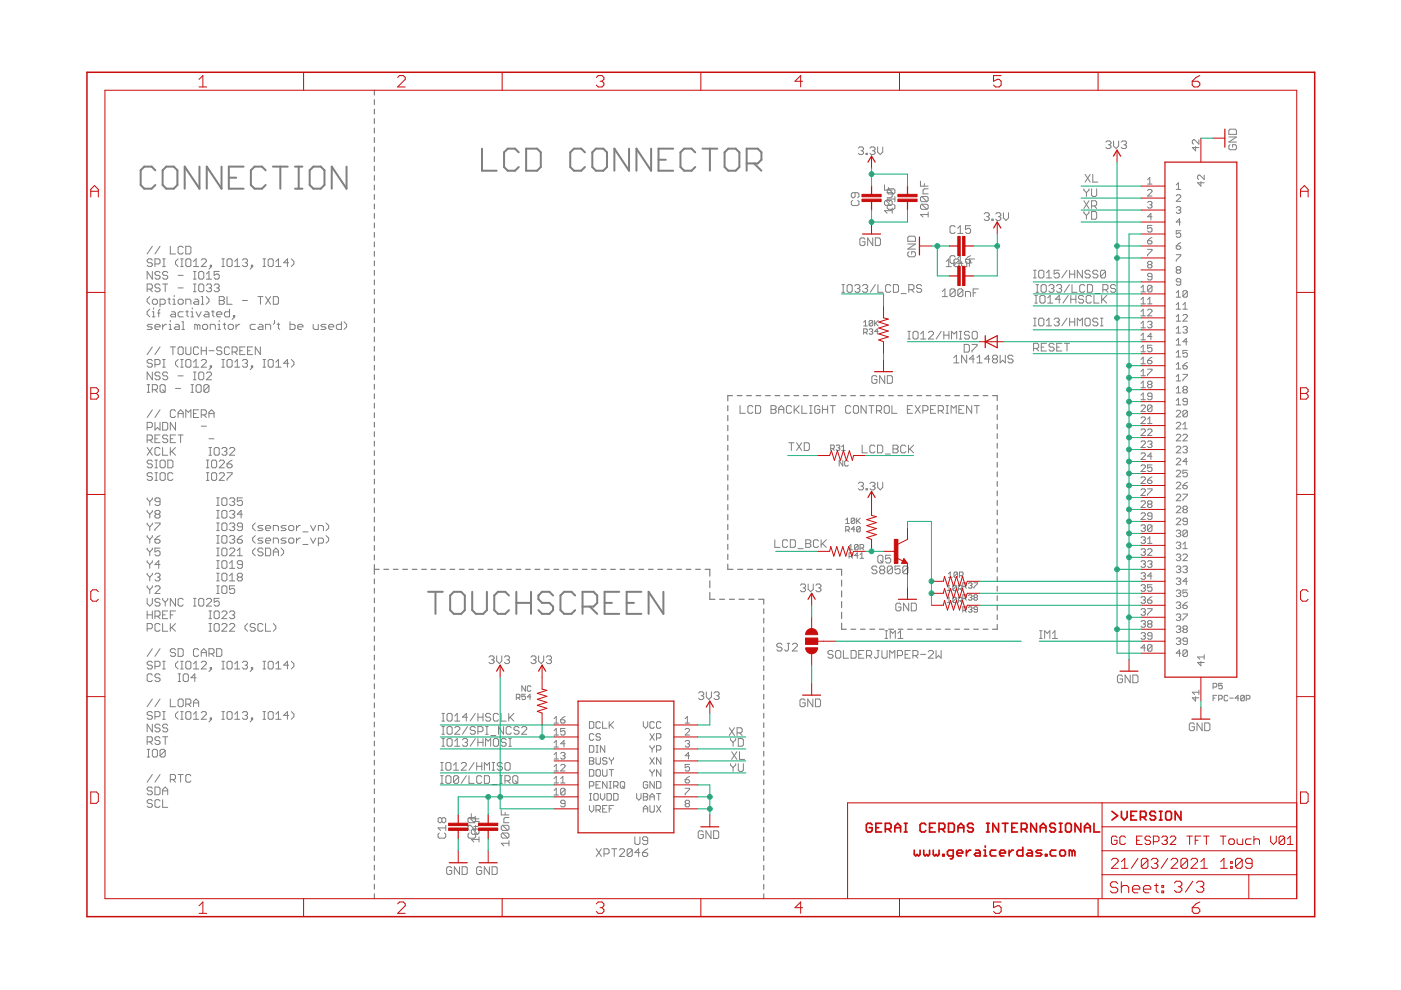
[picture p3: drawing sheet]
<svg xmlns="http://www.w3.org/2000/svg" width="297mm" height="210mm" viewBox="0 0 297 210" stroke-linecap="round" stroke-linejoin="round" font-family="sans-serif">
<g fill="none" stroke="#808080" stroke-width=".42">
<path d="M32.9 36.1l-.7-.8h-1.6l-.8 .8v3.1l.8 .8h1.6l.7-.8M35.3 35.3h1.5l.8 .8v3.1l-.8 .8h-1.5l-.8-.8v-3.1zM42.3 35.3v4.7l-3.1-4.7v4.7M47 35.3v4.7l-3.2-4.7v4.7M48.5 37.7h1.6M51.6 35.3h-3.1v4.7h3.1M56.3 36.1l-.8-.8h-1.5l-.8 .8v3.1l.8 .8h1.5l.8-.8M57.9 35.3h3.1M59.4 35.3v4.7M62.5 35.3h1.6M63.3 35.3v4.7M66.4 35.3h1.6l.8 .8v3.1l-.8 .8h-1.6l-.7-.8v-3.1z"/>
<path d="M73.5 35.3v4.7l-3.2-4.7v4.7M102.2 31.5v4.7h3.1M110 32.3l-.8-.8h-1.5l-.8 .8v3.1l.8 .8h1.5l.8-.8M111.5 31.5h2.4l.8 .8v3.1l-.8 .8h-2.4zM124 32.3l-.8-.8h-1.5l-.8 .8v3.1l.8 .8h1.5l.8-.8M126.3 31.5h1.6l.8 .8v3.1l-.8 .8h-1.6l-.7-.8v-3.1zM133.4 31.5v4.7l-3.1-4.7v4.7M138 31.5v4.7l-3.1-4.7v4.7M139.6 33.9h1.6M142.7 31.5h-3.1v4.7h3.1M147.4 32.3l-.8-.8h-1.5l-.8 .8v3.1l.8 .8h1.5l.8-.8M148.9 31.5h3.2"/>
<path d="M150.5 31.5v4.7M153.6 32.3l.8-.8h1.6l.8 .8v3.1l-.8 .8h-1.6l-.8-.8zM158.3 34.6h2.4l.7-.7v-1.6l-.7-.8h-2.4v4.7M159.9 34.6l1.5 1.6M62.5 40h1.6M90.8 125.5h3.1M92.3 125.5v4.7M96.2 125.5h1.6l.8 .8v3.1l-.8 .8h-1.6l-.8-.8v-3.1zM100.1 125.5v3.9l.8 .8h1.5l.8-.8v-3.9M107.9 126.3l-.8-.8h-1.5l-.8 .8v3.1l.8 .8h1.5l.8-.8M109.5 125.5v4.7M109.5 127.8h3.1"/>
<path d="M112.6 125.5v4.7M117.3 126.3l-.8-.8h-1.6l-.7 .8v.7l.7 .8h1.6l.8 .8v.8l-.8 .8h-1.6l-.7-.8M121.9 126.3l-.7-.8h-1.6l-.8 .8v3.1l.8 .8h1.6l.7-.8M123.5 128.6h2.3l.8-.8v-1.5l-.8-.8h-2.3v4.7M125.1 128.6l1.5 1.6M128.2 127.8h1.5M131.3 125.5h-3.1v4.7h3.1M132.9 127.8h1.5M136 125.5h-3.1v4.7h3.1M140.7 125.5v4.7l-3.2-4.7v4.7"/>
</g>
<g fill="none" stroke="#808080" stroke-width=".21">
<path d="M182 31.4l.3-.2h.5l.3 .2v.3l-.3 .3M182.5 32h.3M182.8 32l.3 .2v.3l-.3 .3h-.5l-.3-.3M183.6 32.5h.3v.3h-.3zM184.4 31.4l.3-.2h.6l.2 .2v.3l-.2 .3M185 32h.3M185.3 32l.2 .2v.3l-.2 .3h-.6l-.3-.3M186.1 31.2v1l.5 .6 .6-.6v-1M187.5 39.2v1.1h1.7M188.4 39.8v.5M195.2 38.4v1.1h1.6M196 38.9v.6"/>
<path d="M230.1 37l1 1.6M231.1 37l-1 1.6M231.7 37v1.6h1.1M234.5 30.1l.2-.2h.6l.2 .2v.3l-.2 .3M235 30.7h.3M235.3 30.7l.2 .3v.2l-.2 .3h-.6l-.2-.3M236.1 29.9v1.1l.5 .5 .6-.5v-1.1M237.7 30.1l.3-.2h.5l.3 .2v.3l-.3 .3M238.3 30.7h.2M238.5 30.7l.3 .3v.2l-.3 .3h-.5l-.3-.3M243.3 38.1l.5-.5v1.4M243.3 39h.9"/>
<path d="M249.4 39.2l.5-.4v1.4M253.5 31.1v.9l-.7-.7h1.4M254.2 29.6v1l-.9-1-.5 .3v.4l.2 .3M254.6 38.5v1l-.7-.7h1.4M255.3 37.1v1l-.9-1-.5 .3v.4l.2 .3M260.5 29h1.6l-1.6 1.1h1.6M260.8 30.7l-.3 .2v.6l.3 .2h1.1l.2-.2v-.6l-.2-.2h-.6v.5M260.8 27.4h1.1l.2 .3v.8h-1.6v-.8zM32.3 52.2l-1.1 1.6M32.3 55.2l-.3-.3h-.5l-.3 .3v.2l.3 .3h.5l.3 .3v.2l-.3 .3h-.5l-.3-.3M32.3 57.6v1.6l-1.1-1.6v1.6M32.9 56h.8l.2-.3v-.5l-.2-.3h-.8v1.6"/>
<path d="M33.9 52.2l-1 1.6M33.9 57.8l-.2-.2h-.6l-.2 .2v.3l.2 .3h.6l.2 .2v.3l-.2 .3h-.6l-.2-.3M34.5 54.9h.5M34.5 56.5h.5M34.8 54.9v1.6M35.6 57.8l-.3-.2h-.5l-.3 .2v.3l.3 .3h.5l.3 .2v.3l-.3 .3h-.5l-.3-.3M36.1 52.2v1.6h1.1M37.8 54.9l-.6 .5v.6l.6 .5M37.8 58.4h1M38.3 54.9h.5M38.3 56.5h.5M38.6 54.9v1.6"/>
<path d="M38.8 52.5l-.2-.3h-.6l-.2 .3v1.1l.2 .2h.6l.2-.2M39.4 52.2h.8l.3 .3v1.1l-.3 .2h-.8zM39.7 54.9h.5l.3 .3v1l-.3 .3h-.5l-.3-.3v-1zM41 56.5h1.1M41 55.4l.6-.5v1.6M41 57.6h.6M41 59.2h.6M41.3 57.6v1.6M42.4 57.6h.5l.3 .2v1.1l-.3 .3h-.5l-.3-.3v-1.1zM42.7 55.2l.2-.3h.6l.3 .3v.2l-1.1 1.1h1.1M43.8 59.2h1.1M43.8 58.1l.5-.5v1.6"/>
<path d="M44.6 56.2h.3v.3h-.3zM44.9 56.5l-.6 .6M46.5 57.6h-1.1v.8l.8-.3 .3 .3v.5l-.3 .3h-.5l-.3-.3M47 54.9h.6M47 56.5h.6M47.3 54.9v1.6M48.4 54.9h.5l.3 .3v1l-.3 .3h-.5l-.3-.3v-1zM49.8 56.5h1M49.8 55.4l.5-.5v1.6M51.4 55.2l.3-.3h.5l.3 .3v.2l-.3 .3M51.9 55.7h.3M52.2 55.7l.3 .3v.2l-.3 .3h-.5l-.3-.3"/>
<path d="M53.3 56.2h.3v.3h-.3zM53.6 56.5l-.6 .6M55.8 54.9h.5M55.8 56.5h.5M56 54.9v1.6M57.1 54.9h.6l.2 .3v1l-.2 .3h-.6l-.2-.3v-1zM58.5 56.5h1.1M58.5 55.4l.5-.5v1.6M61.2 55.7h-1.1l.8-.8v1.6M61.8 54.9l.5 .5v.6l-.5 .5M180.8 42.5l-.3 .3v.5l.3 .3h1l.3-.3v-.5l-.3-.3M181.3 40.9v.8l-.3 .2h-.2l-.3-.2v-.6l.3-.2h1l.3 .2v.6l-.3 .2"/>
<path d="M183.4 50.7l-.3-.3h-.5l-.3 .3v1.1l.3 .3h.5l.3-.3v-.5h-.5M185 50.4v1.7l-1-1.7v1.7M185.6 50.4h.8l.3 .3v1.1l-.3 .3h-.8zM187.8 42.5h1.1l.3 .3v.5l-.3 .3M187.8 42.5l-.3 .3v.5l.3 .3h1.1M187.8 42.5l1.1 1.1M188.1 40.9h1.1v.8l-.3 .2h-.8M188.4 40l-.3 .3v.6l.3 .2h1.1M188.4 43.3l-.3 .3v.5l.3 .3h1.1l.2-.3v-.5l-.2-.3M188.4 40h1.1l.2 .3v.6l-.2 .2M188.4 40l1.1 1.1M189.2 44.7h-1.7l.6 .5"/>
<path d="M189.2 44.1v1.1M189.7 41.7v1.1M189.7 42.2h-1.6l.6 .6M192.5 50.4l.2-.3h1.1l.3 .3v.8h-1.6zM192.5 51.7h1.6l-1.6 1.1h1.6M192.7 53.4l-.2 .2v.6l.2 .2h1.1l.3-.2v-.6l-.3-.2h-.5v.5M195.4 41.7h1.1l.3 .2v.6l-.3 .3M195.4 43.3h1.1l.3 .3v.5l-.3 .3M195.4 43.3l-.2 .3v.5l.2 .3h1.1M195.4 41.7l-.2 .2v.6l.2 .3h1.1M195.4 43.3l1.1 1.1M195.4 41.7l1.1 1.1"/>
<path d="M196.8 45.5h-1.6l.5 .5M196.8 44.9v1.1M196.8 40h-.8l-.3 .3v.8h1.1M200.6 55.5l.5-.6v1.6M200.6 56.5h1.1M202.5 48.1l-.3-.2h-.5l-.3 .2v1.1l.3 .3h.5l.3-.3M202.5 54.5l-.3-.3h-.5l-.3 .3v1.1l.3 .2h.5l.3-.2M203.1 54.8l.5-.6v1.6M203.1 48.4l.5-.5v1.6M203.1 49.5h1.1M203.1 55.8h1.1M203.3 55.2v1.1l-.2 .2h-.6l-.3-.2"/>
<path d="M203.3 55.2l-.2-.3h-.6l-.3 .3v1.1M203.3 55.2l-1.1 1.1M203.9 55.5v.8l.3 .2h.8v-1M204.7 55h.8l.3 .3v.3l-.3 .2h-.5l-.3-.2zM205.5 55.7h.6M205.8 47.9h-1.1v.8l.5-.3h.3l.3 .3v.5l-.3 .3h-.5l-.3-.3M205.8 54.2l-.6 .3-.5 .5M206.6 54.9h-1.1v1.6M208.7 45.4l.2-.3h.6l.2 .3v.3l-.2 .2M209.2 45.9h.3M209.5 45.9l.2 .3v.3l-.2 .2h-.6l-.2-.2M210.3 46.5h.3v.2h-.3z"/>
<path d="M211.1 45.4l.3-.3h.5l.3 .3v.3l-.3 .2M211.6 45.9h.3M211.9 45.9l.3 .3v.3l-.3 .2h-.5l-.3-.2M212.7 45.1v1.1l.6 .5 .5-.5v-1.1M219.1 58.9h.6M219.1 57.3h.6M219.4 57.3v1.6M220.2 57.6l.3-.3h.5l.3 .3v1.1l-.3 .2h-.5l-.3-.2zM221.9 57.8l.5-.5v1.6M221.9 58.9h1M224.6 57.3h-1.1v.8l.5-.3h.3l.3 .3v.6l-.3 .2h-.5l-.3-.2M226.2 57.3l-1.1 1.6"/>
<path d="M226.8 57.3v1.6M226.8 58.1h1.1M227.9 57.3v1.6M229.5 57.3v1.6l-1.1-1.6v1.6M229.8 40v.3l.5 .6M229.8 44.9v.2l.5 .6M229.8 42.6l1.1 1.6M230.3 40.9v.8M230.3 45.7v.8M230.9 40v.3l-.6 .6M230.9 44.9v.2l-.6 .6M230.9 42.6l-1.1 1.6"/>
<path d="M231.1 57.6l-.2-.3h-.6l-.3 .3v.2l.3 .3h.6l.2 .3v.3l-.2 .2h-.6l-.3-.2M231.4 44.9h.9l.2 .2v1.1l-.2 .3h-.9zM231.4 40v1.4l.3 .3h.6l.2-.3v-1.4M231.4 43.7h.9l.2-.3v-.6l-.2-.2h-.9v1.6M232 43.7l.5 .5M232.8 57.6l-.3-.3h-.5l-.3 .3v.2l.3 .3h.5l.3 .3v.3l-.3 .2h-.5l-.3-.2M234.4 57.6l-1.1 1.1M234.4 57.6l-.3-.3h-.5l-.3 .3v1.1M234.4 57.6v1.1l-.3 .2h-.5l-.3-.2M243.3 51h.7l.2 .5-.2 .2h-.5l-.2-.2zM243.3 40.4l.2-.2h.5l.2 .2v.2l-.9 1h.9M243.3 42.9l.2-.2h.5l.2 .2-.2 .5"/>
<path d="M243.3 52.9h.9v.2l-.9 .9v.3M243.5 56.1l-.2-.2 .2-.5h.5l.2 .2-.2 .5M243.5 56.1l-.2 .2 .2 .5h.5l.2-.2-.2-.5M243.5 56.1h.5M243.8 43.4h.2M244 43.4l.2 .2-.2 .5h-.5l-.2-.2M244.2 46h-.9l.7-.7v1.4M244.2 47.8h-.9v.7l.7-.2 .2 .2v.5l-.2 .2h-.5l-.2-.2M244.2 58.7h-.7l-.2-.3 .2-.4h.5l.2 .2v.9l-.2 .3h-.5l-.2-.3M244.2 50.3l-.9 .7M249.4 44.1l.2-.3h.5l.2 .3v.2l-.2 .2M249.4 40.2h.9"/>
<path d="M249.4 41.5l.2-.2h.5l.2 .2v.3l-.9 .9h.9M249.4 52.2h.7l.2 .2v.2l-.2 .3h-.5l-.2-.3zM249.4 54h.9v.2l-.9 1v.2M249.6 57.2l-.2-.2 .2-.5h.5l.2 .3v.2l-.2 .2M249.6 57.2l-.2 .3 .2 .4h.5l.2-.2v-.2l-.2-.3M249.6 57.2h.5M249.9 44.5h.2M250.1 44.5l.2 .3v.2l-.2 .2h-.5l-.2-.2M250.3 47.1h-.9l.7-.7v1.4M250.3 48.9h-.9v.7l.5-.2 .4 .2v.5l-.2 .2h-.5l-.2-.2M250.3 59.8h-.7l-.2-.3 .2-.4h.5l.2 .2v.9l-.2 .3h-.5l-.2-.3M250.3 51.5l-.9 .7"/>
<path d="M31.2 61.3h.8l.3-.3v-.5l-.3-.3h-.8v1.6M31.7 62.9l-.5 .5v.6l.5 .5M31.7 65.6l-.5 .5v.5l.5 .6M31.7 61.3l.6 .5M32.3 76.5l-.3-.3h-.5l-.3 .3v.3l.3 .2h.5l.3 .3v.3l-.3 .3h-.5l-.3-.3M32.3 78.9v1.6l-1.1-1.6v1.6M32.3 68.8h-.8l-.3 .2 .3 .3h.5l.3 .3-.3 .2h-.8M32.3 66.1h.3v1.1M32.3 67.2h.6M32.3 73.6l-1.1 1.6M32.6 63.4h.5l.3 .3v.5l-.3 .3h-.5l-.3-.3v-.5zM32.6 65.3v.3"/>
<path d="M32.9 69.3h1v-.3l-.2-.2h-.6l-.2 .2v.6l.2 .2h.6M32.9 77.3h.8l.2-.3v-.5l-.2-.3h-.8v1.7M33.4 66.4h.5M33.9 60.5l-.2-.3h-.6l-.2 .3v.3l.2 .2h.6l.2 .3v.3l-.2 .2h-.6l-.2-.2M33.9 79.2l-.2-.3h-.6l-.2 .3v.2l.2 .3h.6l.2 .3v.2l-.2 .3h-.6l-.2-.3M33.9 64.5h.9l.2-.3v-.5l-.2-.3h-.9v1.7M33.9 65.6l-.2 .2v1.4M33.9 73.6l-1 1.6M34.5 68.8v1M34.5 60.2h1.1M34.5 76.2h.5M34.5 77.9h.5"/>
<path d="M34.8 76.2v1.7M35 60.2v1.6M35.3 68.8h-.3l-.5 .5M35.6 79.2l-.3-.3h-.5l-.3 .3v.2l.3 .3h.5l.3 .3v.2l-.3 .3h-.5l-.3-.3M35.6 63.4h.5M35.9 68.8h.2v1M35.9 63.2v1l.2 .3M35.9 69.8h.5M36.1 67.9v.3M36.1 73.6h1.1M36.4 66.1h.5l.3 .3v.8h-.8l-.3-.3 .3-.3h.8M36.7 64.5h.5"/>
<path d="M36.7 63.4h.2v1.1M36.7 73.6v1.6M36.9 62.6v.3M37.2 68.8h.6l.2 .2v.8h-.8l-.3-.2 .3-.3h.8M37.8 76.2l-.6 .6v.5l.6 .6M37.8 61h1M37.8 79.7h1M38 63.4h.6l.2 .3v.5l-.2 .3h-.6l-.2-.3v-.5zM38 73.6h.6l.2 .2v1.1l-.2 .3h-.6l-.2-.3v-1.1zM38.3 76.2h.5M38.3 77.9h.5M38.6 76.2v1.7"/>
<path d="M38.6 68.2h.2v1.6M38.6 69.8h.5M38.8 66.1h-.8l-.2 .3v.5l.2 .3h.8M39.4 64.5v-1.1h.8l.3 .3v.8M39.4 73.6v1.3l.3 .3h.5l.3-.3v-1.3M39.4 76.5l.3-.3h.5l.3 .3v1.1l-.3 .3h-.5l-.3-.3zM39.4 66.1h.5M39.7 65.8v1.1l.2 .3M40.5 66.1h.3v1.1M40.5 67.2h.5M40.8 65.3v.3M41 76.8l.6-.6v1.7"/>
<path d="M41 60.2h.6M41 61.8h.6M41 77.9h1.1M41 78.9h.6M41.3 60.2v1.6M41.3 78.9v1.6M41.3 63.4h.5l.3 .3v.8h-.8l-.3-.3 .3-.2h.8M41.6 66.1l.5 1.1 .6-1.1M41.8 69l-.2-.2h-.3v1M41.8 69v.8M41.8 69l.3-.2 .3 .2v.8M42.1 73.8l-.3-.2h-.5l-.3 .2v1.1l.3 .3h.5l.3-.3"/>
<path d="M42.4 60.2h.5l.3 .3v1.1l-.3 .2h-.5l-.3-.2v-1.1zM42.4 78.9h.5l.3 .3v1l-.3 .3h-.5l-.3-.3v-1zM42.7 76.5l.2-.3h.6l.3 .3v.3l-1.1 1.1h1.1M42.7 64.5h.5M42.7 62.9h.2v1.6M42.7 73.6v1.6M42.7 74.4h1.1M42.9 69l.3-.2h.6l.2 .2v.6l-.2 .2h-.6l-.3-.2zM43.5 66.1h.5l.3 .3v.8h-.8l-.3-.3 .3-.3h.8M43.8 73.6v1.6M43.8 60.5l.2-.3h.6l.3 .3v.3l-.3 .2M43.8 79.2l.2-.3h.6l.3 .3v.2l-1.1 1.1h1.1"/>
<path d="M43.8 62.9l.5 .5v.6l-.5 .5M44.3 61h.3M44.3 74.4h1.1M44.6 61l.3 .3v.3l-.3 .2h-.6l-.2-.2M44.6 77.6h.3v.3h-.3zM44.6 69.8v-1h.8l.3 .2v.8M44.9 66.1h.5M44.9 77.9l-.6 .5M45.1 65.8v1.1l.3 .3M45.4 60.5l.3-.3h.5l.3 .3v.3l-.3 .2M45.9 61h.3M45.9 66.6h1.1v-.2l-.2-.3h-.6l-.3 .3v.5l.3 .3h.6"/>
<path d="M46.2 61l.3 .3v.3l-.3 .2h-.5l-.3-.2M46.2 68.8h.3v1M46.2 69.8h.6M46.5 62.9h.8l.3 .3v.2l-.3 .3 .3 .3v.2l-.3 .3h-.8zM46.5 67.9v.3M46.5 63.7h.8M47 73.8l-.2-.2h-.6l-.3 .2v.3l.3 .3h.6l.2 .2v.3l-.2 .3h-.6l-.3-.3M47 76.2h.6M47 77.9h.6M47.3 76.2v1.7M47.3 68.8h.6M47.6 68.5v1.1l.3 .2"/>
<path d="M48.1 62.9v1.6h1.1M48.4 69l.3-.2h.5l.3 .2v.6l-.3 .2h-.5l-.3-.2zM48.4 76.2h.5l.3 .3v1.1l-.3 .3h-.5l-.3-.3v-1.1zM48.7 65.6v1.6h-.8l-.3-.3v-.5l.3-.3h.8M48.7 73.8l-.3-.2h-.5l-.3 .2v1.1l.3 .3h.5l.3-.3M49.2 74.6h.8l.3-.2v-.6l-.3-.2h-.8v1.6M49.5 66.9h.3v.3h-.3zM49.8 76.8l.5-.6v1.7M49.8 67.2l-.6 .5M49.8 74.6l.5 .6M49.8 77.9h1M50 68.8v1"/>
<path d="M50.8 68.8h-.2l-.6 .5M50.8 74.4h.6M51.4 76.5l.3-.3h.5l.3 .3v.3l-.3 .2M51.4 63.7h1.1M51.9 73.6h-1.1v1.6h1.1M51.9 77h.3M52.2 77l.3 .3v.3l-.3 .3h-.5l-.3-.3M52.5 74.4h.5M53.3 77.6h.3v.3h-.3zM53.6 73.6h-1.1v1.6h1.1M53.6 77.9l-.6 .5M54.1 68.8h-.8l-.3 .2v.6l.3 .2h.8"/>
<path d="M54.7 62.9h1.1M54.9 68.8h.6l.3 .2v.8h-.9l-.2-.2 .2-.3h.9M55.2 73.6v1.6l-1.1-1.6v1.6M55.2 62.9v1.6M55.8 76.2h.5M55.8 77.9h.5M56 76.2v1.7M56.3 62.9l1.1 1.6M56.3 69.8v-1h.8l.3 .2v.8M57.1 76.2h.6l.2 .3v1.1l-.2 .3h-.6l-.2-.3v-1.1zM57.4 62.9l-1.1 1.6M58 62.9h.8l.2 .3v1l-.2 .3h-.8z"/>
<path d="M58.2 67.9v.6l-.2 .3M58.5 76.8l.5-.6v1.7M58.5 77.9h1.1M58.8 68.8h.5M59 68.5v1.1l.3 .2M61.2 77h-1.1l.8-.8v1.7M61.5 68.2v1.6h.8l.3-.2v-.6l-.3-.2h-.8M61.8 76.2l.5 .6v.5l-.5 .6M63.1 69.3h1.1v-.3l-.3-.2h-.5l-.3 .2v.6l.3 .2h.5M66.4 68.8v.8l.3 .2h.8v-1M69.1 68.8h-.8l-.3 .2 .3 .3h.6l.2 .3-.2 .2h-.9M69.7 69.3h1.1v-.3l-.3-.2h-.5l-.3 .2v.6l.3 .2h.5"/>
<path d="M72.4 68.2v1.6h-.8l-.3-.2v-.6l.3-.2h.8M72.9 68.2l.6 .6v.5l-.6 .5M178.5 62h.5M178.5 60.3h.5M178.8 60.3v1.7M179.6 60.6l.3-.3h.5l.3 .3v1.1l-.3 .3h-.5l-.3-.3zM181.2 60.6l.3-.3h.6l.2 .3v.3l-.2 .3M181.8 61.2h.3M182.1 61.2l.2 .2v.3l-.2 .3h-.6l-.3-.3M182.9 60.6l.2-.3h.6l.3 .3v.3l-.3 .3M183.1 68.3l.4-.4v1.2M183.1 69.1h.8"/>
<path d="M183.1 70.5h.6l.2-.2v-.4l-.2-.2h-.6v1.2M183.4 61.2h.3M183.5 70.5l.4 .4M183.7 61.2l.3 .2v.3l-.3 .3h-.6l-.2-.3M184.3 69.9l.2-.2h.3l.2 .2-.2 .4M184.7 70.3h.1M184.8 70.3l.2 .2-.2 .4h-.3l-.2-.2M185 68.1v.8l-.2 .2h-.3l-.2-.2M185 68.1l-.2-.2h-.3l-.2 .2v.8M185 68.1l-.7 .8M185.4 67.9v1.2M185.6 60.3l-1.1 1.7"/>
<path d="M185.6 68.5l.6 .6M185.9 79.9l-.2-.2h-.6l-.3 .2v1.1l.3 .3h.6l.2-.3v-.5h-.5M186.1 60.3v1.7h1.1M186.2 67.9l-.8 .8M186.2 70.3h-.8l.6-.6v1.2M187.6 79.7v1.6l-1.1-1.6v1.6M188.1 79.7h.8l.3 .2v1.1l-.3 .3h-.8zM188.9 60.6l-.3-.3h-.6l-.2 .3v1.1l.2 .3h.6l.3-.3M189.4 60.3h.8l.3 .3v1.1l-.3 .3h-.8zM191.1 62.3h1M192.5 71.9h.5M192.5 70.3h.5"/>
<path d="M192.7 61.4h.8l.3-.2v-.6l-.3-.3h-.8v1.7M192.7 70.3v1.6M193.2 61.4l.6 .6M193.6 70.5l.2-.2h.6l.2 .2v1.1l-.2 .3h-.6l-.2-.3zM195.2 70.8l.5-.5v1.6M195.2 71.9h1.1M195.4 60.6l-.3-.3h-.5l-.3 .3v.3l.3 .3h.5l.3 .2v.3l-.3 .3h-.5l-.3-.3M196.8 70.5l.3-.2h.6l.2 .2v.3l-1.1 1.1h1.1M199.6 70.3l-1.1 1.6M199.8 62.9h1.1M199.8 61.8l.5-.5v1.6M200.1 70.3v1.6"/>
<path d="M200.1 71.1h1.1M201.2 70.3v1.6M201.7 71.9v-1.6l.6 .5 .5-.5v1.6M202.2 75.8l.6-.5v1.6M202.2 76.9h1.1M202.5 61.5l-.3-.2h-.5l-.3 .2v1.1M202.5 61.5v1.1l-.3 .3h-.5l-.3-.3M202.5 61.5l-1.1 1.1M203.4 71.9h.5M203.4 70.3h.5M203.7 70.3v1.6M204.2 61.5l-.3-.2h-.6l-.2 .2v1.1"/>
<path d="M204.2 61.5v1.1l-.3 .3h-.6l-.2-.3M204.2 61.5l-1.1 1.1M204.4 73h.9l.2 .3v1.1l-.2 .3h-.9zM204.7 62.9v-1.1h.8l.3 .3v.8M205 75.3v1.6l-1.1-1.6v1.6M205.5 70.5l-.2-.2h-.6l-.2 .2v.3l.2 .3h.6l.2 .2v.3l-.2 .3h-.6l-.2-.3M206.1 73h1.1v.3l-1.1 1.1v.3M206.3 62.1h.6M206.4 70.3h.5l.3 .2v1.1l-.3 .3h-.5l-.3-.3v-1.1zM206.6 76.1h-1.1l.8-.8v1.6M207.1 76.9h1.1M207.1 75.8l.6-.5v1.6"/>
<path d="M207.4 61.3h-1.1v1.6M209.9 76.1h-1.1l.8-.8v1.6M210.7 76.1l-.3 .3v.3l.3 .2h.5l.3-.2v-.3l-.3-.3M210.7 76.1h.5M210.7 76.1l-.3-.3v-.2l.3-.3h.5l.3 .3v.2l-.3 .3M212 75.3v1.6l.6-.5 .5 .5v-1.6M214.8 75.6l-.3-.3h-.5l-.3 .3v.2l.3 .3h.5l.3 .3v.3l-.3 .2h-.5l-.3-.2M219.1 73.9h.8l.3-.3v-.5l-.3-.3h-.8v1.6M219.1 69.1h.6M219.1 67.5h.6M219.4 64.3h.5M219.4 62.6h.5"/>
<path d="M219.4 67.5v1.6M219.6 62h.6M219.6 60.3h.6M219.7 62.6v1.7M219.7 73.9l.5 .5M219.9 60.3v1.7M220.5 62.9l.2-.3h.6l.3 .3v1.1l-.3 .3h-.6l-.2-.3zM220.5 67.5h.5l.3 .2v1.1l-.3 .3h-.5l-.3-.3v-1.1zM220.7 60.6l.3-.3h.6l.2 .3v1.1l-.2 .3h-.6l-.3-.3zM220.8 73.6h.5M221.8 72.8h-1v1.6h1M221.9 68l.5-.5v1.6"/>
<path d="M221.9 69.1h1M222.1 64.3h1.1M222.1 63.2l.6-.6v1.7M222.4 60.6l.3-.3h.5l.3 .3v.3l-.3 .3M222.9 61.2h.3M223.2 61.2l.3 .2v.3l-.3 .3h-.5l-.3-.3M223.5 73.1l-.3-.3h-.5l-.3 .3v.2l.3 .3h.5l.3 .3v.2l-.3 .3h-.5l-.3-.3M223.5 67.7l.3-.2h.5l.3 .2v.3l-.3 .3M224 60.6l.3-.3h.5l.3 .3v.3l-.3 .3M224 73.6h.6M224 68.3h.3M224.3 68.3l.3 .2v.3l-.3 .3h-.5l-.3-.3"/>
<path d="M224.6 61.2h.2M224.8 63.5h-1l.8-.9v1.7M224.8 61.2l.3 .2v.3l-.3 .3h-.5l-.3-.3M225.1 72.8h-1.1v1.6h1.1M225.7 72.8h1.1M226.2 72.8v1.6M226.2 67.5l-1.1 1.6M226.5 62.6l-1.1 1.7M226.7 60.3l-1.1 1.7M226.8 68.3h1.1M226.8 67.5v1.6M227 63.5h1.1"/>
<path d="M227 62.6v1.7M227.3 60.3v1.7h1.1M227.9 67.5v1.6M228.1 62.6v1.7M228.4 69.1v-1.6l.6 .5 .5-.5v1.6M229.7 62.9l-.2-.3h-.6l-.2 .3v.3l.2 .3h.6l.2 .2v.3l-.2 .3h-.6l-.2-.3M230 60.6l-.3-.3h-.5l-.3 .3v1.1l.3 .3h.5l.3-.3M230 67.7l.3-.2h.6l.2 .2v1.1l-.2 .3h-.6l-.3-.3zM230.5 60.3h.9l.2 .3v1.1l-.2 .3h-.9zM231.4 62.9l-.3-.3h-.5l-.3 .3v1.1l.3 .3h.5l.3-.3M231.9 62.6v1.7h1.1M232.2 62.3h1.1"/>
<path d="M232.8 67.7l-.3-.2h-.5l-.3 .2v.3l.3 .3h.5l.3 .2v.3l-.3 .3h-.5l-.3-.3M233.3 69.1h.6M233.3 67.5h.6M233.6 62.6v1.7M233.6 67.5v1.6M233.8 61.4h.9l.2-.2v-.6l-.2-.3h-.9v1.7M233.8 63.5l.9 .8M234.4 61.4l.5 .6M234.7 62.6l-1.1 1.1M236.6 60.6l-.3-.3h-.6l-.2 .3v.3l.2 .3h.6l.3 .2v.3l-.3 .3h-.6l-.2-.3M241.9 79.7h.9M241.9 68.6l.5-.5v1.4"/>
<path d="M241.9 76.2l.5-.5v1.4M241.9 61l.5-.5v1.4M241.9 63.5l.5-.5v1.4M241.9 66l.5-.4v1.4M241.9 71.1l.5-.4v1.4M241.9 73.7l.5-.5v1.4M241.9 78.7l.5-.4v1.4M241.9 61.9h.9M241.9 64.4h.9M241.9 67h.9M241.9 69.5h.9M241.9 72.1h.9"/>
<path d="M241.9 74.6h.9M241.9 77.1h.9M243.3 78.3h.9v.2l-.9 .9v.3M243.3 68.3l.2-.2h.5l.2 .2-.2 .5M243.3 63.5l.5-.5v1.4M243.3 65.8l.2-.2h.5l.2 .2v.2l-.9 1h.9M243.3 76.4h.7l.2 .5-.2 .2h-.5l-.2-.2zM243.3 64.4h.9M243.8 68.8h.2M244 68.8l.2 .2-.2 .5h-.5l-.2-.2M244.2 73.2h-.9v.7l.7-.2 .2 .2v.5l-.2 .2h-.5l-.2-.2M244.2 60.7v1l-.2 .2h-.5l-.2-.2"/>
<path d="M244.2 71.4h-.9l.7-.7v1.4M244.2 60.7l-.2-.2h-.5l-.2 .2v1M244.2 60.7l-.9 1M244.2 75.7l-.9 .7M249.4 62.1l.5-.5v1.4M249.4 64.6l.5-.4v1.4M249.4 67.1l.5-.4v1.4M249.4 69.7l.5-.5v1.4M249.4 72.2l.5-.4v1.4M249.4 74.8l.5-.5v1.4M249.4 77.3l.5-.5v1.4M249.4 79.8l.5-.4v1.4"/>
<path d="M249.4 63h.9M249.4 65.6h.9M249.4 68.1h.9M249.4 70.6h.9M249.4 73.2h.9M249.4 75.7h.9M249.4 78.2h.9M250.8 69.4l.2-.2h.5l.2 .2-.2 .5M250.8 77.5h.7l.2 .5-.2 .2h-.5l-.2-.2zM250.8 79.4h.9v.2l-.9 .9v.3M250.8 66.9l.2-.2h.5l.2 .2v.2l-.9 1h.9M250.8 65.6h.9"/>
<path d="M250.8 64.6l.5-.4v1.4M251.3 69.9h.2M251.5 69.9l.2 .2-.2 .5h-.5l-.2-.2M251.7 61.8l-.2-.2h-.5l-.2 .2v1M251.7 61.8v1l-.2 .2h-.5l-.2-.2M251.7 74.3h-.9v.7l.5-.2 .4 .2v.5l-.2 .2h-.5l-.2-.2M251.7 61.8l-.9 1M251.7 72.5h-.9l.7-.7v1.4M251.7 76.8l-.9 .7M31.2 90.6h.8l.3-.2v-.6l-.3-.2h-.8v1.6M31.2 93.3h.8l.3-.3v-.5l-.3-.3h-.8v1.7M31.2 83.2h.5"/>
<path d="M31.2 81.6h.5M31.2 94.9l1.1 1.6M31.5 81.6v1.6M31.7 93.3l.6 .6M32.3 97.8l-.3-.2h-.5l-.3 .2v.3l.3 .3h.5l.3 .2v.3l-.3 .3h-.5l-.3-.3M32.3 82.6h.8l.3-.2v-.6l-.3-.2h-.8v1.6M32.3 86.9l-1.1 1.6M32.3 94.9l-1.1 1.6M32.9 89.6v1.6l.5-.6 .5 .6v-1.6M32.9 82.6l.5 .6M32.9 93h.5M32.9 97.6h.5"/>
<path d="M32.9 99.2h.5M33.1 97.6v1.6M33.9 92.2h-1v1.7h1M33.9 95.2l-.2-.3h-.6l-.2 .3v1l.2 .3h.6l.2-.3M33.9 86.9l-1 1.6M34.2 81.6h.6l.2 .2v1.1l-.2 .3h-.6l-.3-.3v-1.1zM34.2 97.6h.6l.2 .2v1.1l-.2 .3h-.6l-.3-.3v-1.1zM34.5 89.6h.8l.3 .2v1.1l-.3 .3h-.8zM34.5 94.9v1.6h1.1M34.5 82.6l.5 .6M35.6 92.5l-.3-.3h-.5l-.3 .3v.3l.3 .2h.5l.3 .3v.3l-.3 .3h-.5l-.3-.3M35.6 97.6h.8l.3 .2v1.1l-.3 .3h-.8z"/>
<path d="M36.1 94.9v1.6M36.1 93h.6M36.4 95.7l.8 .8M37.2 87.2l-.3-.3h-.5l-.3 .3v1l.3 .3h.5l.3-.3M37.2 89.6v1.6l-1.1-1.6v1.6M37.2 92.2h-1.1v1.7h1.1M37.2 82.4h1.1M37.2 94.9l-1.1 1.1M37.8 88.5v-1.1l.5-.5 .5 .5v1.1M37.8 87.7h1M37.8 92.2h1M38.3 92.2v1.7"/>
<path d="M39.4 88.5v-1.6l.5 .5 .6-.5v1.6M40.5 83.2h.5M40.5 81.6h.5M40.8 81.6v1.6M41 80.5h.6M41 87.7h.6M41.8 81.6h.6l.3 .2v1.1l-.3 .3h-.6l-.2-.3v-1.1zM42.1 86.9h-1.1v1.6h1.1M42.7 88h.8l.3-.3v-.5l-.3-.3h-.8v1.6M42.7 90.4h1.1M43.2 88l.6 .5M43.8 97.6h.5"/>
<path d="M43.8 99.2h.5M44 97.6v1.6M44.3 81.8l-.3-.2h-.5l-.3 .2v1.1M44.3 81.8v1.1l-.3 .3h-.5l-.3-.3M44.3 88.5v-1.1l.6-.5 .5 .5v1.1M44.3 81.8l-1.1 1.1M44.3 87.7h1.1M44.3 93h1.1M44.3 94.9h.6M44.3 96.5h.6M44.6 94.9v1.6M44.9 97.8l.2-.2h.6l.2 .2v1.1l-.2 .3h-.6l-.2-.3z"/>
<path d="M45.7 94.9h.5l.3 .3v1l-.3 .3h-.5l-.3-.3v-1zM46.5 97.8l.3-.2h.5l.3 .2v.3l-1.1 1.1h1.1M47 95.2l.3-.3h.5l.3 .3v.2l-.3 .3M47.6 95.7h.2M47.8 95.7l.3 .3v.2l-.3 .3h-.5l-.3-.3M48.1 98.4h.8l.3 .2v.3l-.3 .3h-.5l-.3-.3zM48.7 95.2l.2-.3h.6l.3 .3v.2l-1.1 1.1h1.1M49.2 97.6l-.5 .2-.6 .6M156.9 86v1.6h1.1M159.6 86.3l-.2-.3h-.6l-.2 .3v1.1l.2 .2h.6l.2-.2M160.2 86h.8l.3 .3v1.1l-.3 .2h-.8zM163.5 86h.8l.2 .3v.2l-.2 .3 .2 .3v.3l-.2 .2h-.8z"/>
<path d="M163.5 86.8h.8M165.1 86.8h1.1M165.1 87.6v-1.1l.6-.5 .5 .5v1.1M167.2 93.9h1.1M167.8 93.9v1.6M167.8 86.3l-.2-.3h-.6l-.3 .3v1.1l.3 .2h.6l.2-.2M168.4 86v1.6M168.7 86.8l.8 .8M168.9 93.9l1.1 1.6M169.5 86l-1.1 1.1M170 93.9l-1.1 1.6M170 86v1.6h1.1"/>
<path d="M170.5 93.9h.8l.3 .2v1.1l-.3 .3h-.8zM171.6 87.6h.6M171.6 86h.6M171.9 86v1.6M173.8 86.3l-.3-.3h-.5l-.3 .3v1.1l.3 .2h.5l.3-.2v-.6h-.5M174.4 86.8h1.1M174.4 86v1.6M175.5 86v1.6M176 86h1.1M176.1 95.1h.6l.2-.2v-.3l-.2-.2h-.6v1.1M176.5 95.1l.4 .4M176.6 86v1.6"/>
<path d="M177.3 94.6l.2-.2h.4l.2 .2-.2 .3M177.7 94.9h.2M177.9 94.9l.2 .2-.2 .4h-.4l-.2-.2M178.5 94.7l.3-.3v1.1M178.5 95.5h.7M178.7 97.7v1.1l-.8-1.1v1.1M179.9 97.9l-.2-.2h-.4l-.2 .2v.7l.2 .2h.4l.2-.2M180.4 86.3l-.3-.3h-.5l-.3 .3v1.1l.3 .2h.5l.3-.2M181.2 86h.5l.3 .3v1.1l-.3 .2h-.5l-.3-.2v-1.1zM182.8 94.4v1.6h1.1M183.6 86v1.6l-1-1.6v1.6M184.2 86h1.1"/>
<path d="M184.7 86v1.6M185.5 94.7l-.2-.3h-.6l-.3 .3v1l.3 .3h.6l.2-.3M185.8 87.1h.8l.3-.3v-.5l-.3-.3h-.8v1.6M186.1 94.4h.8l.3 .3v1l-.3 .3h-.8zM186.4 87.1l.5 .5M187.5 86.3l.2-.3h.6l.3 .3v1.1l-.3 .2h-.6l-.2-.2zM187.7 96.3h1.1M189.1 86v1.6h1.1M189.3 94.4h.9l.2 .3v.2l-.2 .3 .2 .3v.2l-.2 .3h-.9zM189.3 95.2h.9M192.1 94.7l-.3-.3h-.6l-.2 .3v1l.2 .3h.6l.3-.3M192.4 86.8h.5"/>
<path d="M192.6 94.4v1.6M192.9 95.2l.8 .8M193.5 86h-1.1v1.6h1.1M193.7 94.4l-1.1 1.1M194 86l1.1 1.6M195.1 86l-1.1 1.6M195.7 87.1h.8l.2-.3v-.5l-.2-.3h-.8v1.6M197.3 86.8h.5M198.4 86h-1.1v1.6h1.1M198.9 87.1h.8l.3-.3v-.5l-.3-.3h-.8v1.6M199.5 87.1l.5 .5M200.6 87.6h.5"/>
<path d="M200.6 86h.5M200.8 86v1.6M201.7 87.6v-1.6l.5 .5 .5-.5v1.6M203.3 86.8h.5M204.4 86h-1.1v1.6h1.1M206 86v1.6l-1.1-1.6v1.6M206.6 86h1M207.1 86v1.6M241.9 93.7l.2-.2h.5l.2 .2v.3l-.9 .9h.9M241.9 96.3l.2-.3h.5l.2 .3v.2l-.9 .9h.9M241.9 91.2l.2-.2h.5l.2 .2v.2l-.9 1h.9M241.9 81.3l.5-.5v1.4"/>
<path d="M241.9 83.8l.5-.5v1.5M241.9 86.1l.2-.2h.5l.2 .2v.2l-.9 1h.9M241.9 88.6l.2-.2h.5l.2 .2v.3l-.9 .9h.9M241.9 82.2h.9M241.9 84.8h.9M241.9 98.8l.2-.2h.5l.2 .2v.2l-.9 1h.9M243.3 91.2l.2-.2h.5l.2 .2v.2l-.9 1h.9M243.3 88.9l.5-.5v1.4M243.3 93.7l.2-.2h.5l.2 .2-.2 .5M243.3 89.8h.9M243.5 81.5l-.2-.2 .2-.5h.5l.2 .2-.2 .5M243.5 81.5l-.2 .2 .2 .5h.5l.2-.2-.2-.5"/>
<path d="M243.5 81.5h.5M243.8 94.2h.2M244 94.2l.2 .2-.2 .5h-.5l-.2-.2M244.2 86.1l-.9 .9M244.2 84.1h-.7l-.2-.3 .2-.5h.5l.2 .3v.9l-.2 .3h-.5l-.2-.3M244.2 86.1v.9l-.2 .3h-.5l-.2-.3M244.2 98.6h-.9v.7l.5-.3 .4 .3v.4l-.2 .3h-.5l-.2-.3M244.2 96.7h-.9l.7-.7v1.4M244.2 86.1l-.2-.2h-.5l-.2 .2v.9M249.4 84.9l.5-.4v1.4M249.4 82.4l.5-.5v1.4M249.4 87.2l.2-.2h.5l.2 .2v.3l-.9 .9h.9"/>
<path d="M249.4 89.8l.2-.3h.5l.2 .3v.2l-.9 .9h.9M249.4 92.3l.2-.2h.5l.2 .2v.2l-.9 1h.9M249.4 94.8l.2-.2h.5l.2 .2v.3l-.9 .9h.9M249.4 97.4l.2-.2h.5l.2 .2v.2l-.9 1h.9M249.4 99.9l.2-.2h.5l.2 .2v.3l-.9 .9h.9M249.4 80.8h.9M249.4 83.3h.9M249.4 85.9h.9M250.8 92.3l.2-.2h.5l.2 .2v.2l-.9 1h.9M250.8 94.8l.2-.2h.5l.2 .2-.2 .5M250.8 90l.5-.5v1.4M250.8 90.9h.9"/>
<path d="M251 82.6h.5M251 82.6l-.2-.2 .2-.5h.5l.2 .2-.2 .5M251 82.6l-.2 .2 .2 .5h.5l.2-.2-.2-.5M251.3 95.3h.2M251.5 95.3l.2 .2-.2 .5h-.5l-.2-.2M251.7 87.2l-.2-.2h-.5l-.2 .2v1M251.7 85.2h-.7l-.2-.3 .2-.4h.5l.2 .2v.9l-.2 .3h-.5l-.2-.3M251.7 99.7h-.9v.7l.5-.2 .4 .2v.5l-.2 .2h-.5l-.2-.2M251.7 87.2v1l-.2 .2h-.5l-.2-.2M251.7 97.9h-.9l.7-.7v1.4M251.7 87.2l-.9 1M31.2 105.6v.2l.5 .6"/>
<path d="M31.2 108.2v.3l.5 .5M31.2 110.9v.2l.5 .6M31.2 113.6v.2l.5 .6M31.2 116.2v.3l.5 .5M31.2 118.9v.2l.5 .6M31.7 106.4v.8M31.7 109v.8M31.7 111.7v.8M31.7 114.4v.8M31.7 117v.8M31.7 119.7v.8M32.3 100.5l-.3-.3h-.5l-.3 .3v.3l.3 .2h.5l.3 .3v.3l-.3 .3h-.5l-.3-.3"/>
<path d="M32.3 105.6v.2l-.6 .6M32.3 108.2v.3l-.6 .5M32.3 110.9v.2l-.6 .6M32.3 113.6v.2l-.6 .6M32.3 116.2v.3l-.6 .5M32.3 118.9v.2l-.6 .6M32.9 110.9h1v.2l-1 1.1v.3M32.9 114.4h.8l.2 .2v.3l-.2 .3h-.6l-.2-.3zM32.9 100.2h.5M32.9 101.9h.5M33.1 109l-.2-.2v-.3l.2-.3h.6l.2 .3v.3l-.2 .2M33.1 109l-.2 .3v.3l.2 .2h.6l.2-.2v-.3l-.2-.3"/>
<path d="M33.1 100.2v1.7M33.1 109h.6M33.9 106.4h-.8l-.2-.3v-.3l.2-.2h.6l.2 .2v1.1l-.2 .3h-.6l-.2-.3M33.9 116.2h-1v.8l.5-.2h.3l.2 .2v.6l-.2 .2h-.6l-.2-.2M33.9 100.5l.3-.3h.6l.2 .3v1.1l-.2 .3h-.6l-.3-.3zM33.9 119.7h-1l.8-.8v1.6M33.9 113.6l-.5 .2-.5 .6M36.7 100.5l-.3-.3h-.5l-.3 .3v1.1l.3 .3h.5l.3-.3M43.8 100.2h.5M43.8 101.9h.5M44 100.2v1.7M44.9 100.5l.2-.3h.6l.2 .3v1.1l-.2 .3h-.6l-.2-.3z"/>
<path d="M45.9 107.2h.6M45.9 105.6h.6M45.9 108.2h.6M45.9 109.8h.6M45.9 110.9h.6M45.9 112.5h.6M45.9 115.2h.6M45.9 113.6h.6M45.9 116.2h.6M45.9 117.8h.6M45.9 118.9h.6M46.2 105.6v1.6"/>
<path d="M46.2 108.2v1.6M46.2 110.9v1.6M46.2 113.6v1.6M46.2 116.2v1.6M46.2 118.9v1.6M46.5 100.5l.3-.3h.5l.3 .3v.3l-1.1 1.1h1.1M47 105.8l.3-.2h.5l.3 .2v1.1l-.3 .3h-.5l-.3-.3zM47 108.5l.3-.3h.5l.3 .3v1.1l-.3 .2h-.5l-.3-.2zM47 111.1l.3-.2h.5l.3 .2v1.1l-.3 .3h-.5l-.3-.3zM47 113.8l.3-.2h.5l.3 .2v1.1l-.3 .3h-.5l-.3-.3zM47 116.5l.3-.3h.5l.3 .3v1.1l-.3 .2h-.5l-.3-.2zM47.3 118.9h.5l.3 .2v1.1l-.3 .3h-.5l-.3-.3v-1.1z"/>
<path d="M48.1 100.2h1.1v.3l-1.1 1.1v.3M48.7 119.4l.5-.5v1.6M48.7 105.8l.2-.2h.6l.3 .2v.3l-.3 .3M48.7 108.5l.2-.3h.6l.3 .3v.3l-.3 .2M48.7 111.1l.2-.2h.6l.3 .2v.3l-.3 .3M48.7 113.8l.2-.2h.6l.3 .2v.3l-.3 .3M48.7 116.5l.2-.3h.6l.3 .3v.3l-1.1 1h1.1M49.2 106.4h.3M49.2 109h.3M49.2 111.7h.3M49.2 114.4h.3M49.5 106.4l.3 .2v.3l-.3 .3h-.6l-.2-.3"/>
<path d="M49.5 109l.3 .3v.3l-.3 .2h-.6l-.2-.2M49.5 111.7l.3 .3v.2l-.3 .3h-.6l-.2-.3M49.5 114.4l.3 .2v.3l-.3 .3h-.6l-.2-.3M50.3 114.4h.8l.3 .2v.3l-.3 .3h-.5l-.3-.3zM50.3 116.8l.5-.6v1.6M50.3 117.8h1.1M51.4 105.6h-1.1v.8l.5-.3h.3l.3 .3v.5l-.3 .3h-.5l-.3-.3M51.4 111.7h-.8l-.3-.3v-.3l.3-.2h.5l.3 .2v1.1l-.3 .3h-.5l-.3-.3M51.4 119.7h-.8l-.3-.3v-.3l.3-.2h.5l.3 .2v1.1l-.3 .3h-.5l-.3-.3M51.4 109h-1.1l.8-.8v1.6M51.4 113.6l-.6 .2-.5 .6M54.1 110.9l-.5 .5v.6l.5 .5"/>
<path d="M54.1 113.6l-.5 .5v.5l.5 .6M54.1 116.2l-.5 .6v.5l.5 .5M55.8 116.5l-.3-.3h-.6l-.2 .3v.3l.2 .2h.6l.3 .3v.3l-.3 .2h-.6l-.2-.2M55.8 111.4h-.9l-.2 .3 .2 .3h.6l.3 .2-.3 .3h-.8M55.8 114.1h-.9l-.2 .3 .2 .2h.6l.3 .3-.3 .3h-.8M56.3 112h1.1v-.3l-.3-.3h-.5l-.3 .3v.5l.3 .3h.5M56.3 114.6h1.1v-.2l-.3-.3h-.5l-.3 .3v.5l.3 .3h.5M56.3 116.2h.8l.3 .3v1.1l-.3 .2h-.8zM58 112.5v-1.1h.8l.2 .3v.8M58 115.2v-1.1h.8l.2 .3v.8M58 117.8v-1l.5-.6 .5 .6v1M58 117h1"/>
<path d="M59.6 116.2l.5 .6v.5l-.5 .5M60.7 111.4h-.8l-.3 .3 .3 .3h.5l.3 .2-.3 .3h-.8M60.7 114.1h-.8l-.3 .3 .3 .2h.5l.3 .3-.3 .3h-.8M61.2 111.7l.3-.3h.5l.3 .3v.5l-.3 .3h-.5l-.3-.3zM61.2 114.4l.3-.3h.5l.3 .3v.5l-.3 .3h-.5l-.3-.3zM62.9 111.4v1.1M62.9 114.1v1.1M63.7 111.4h-.3l-.5 .6M63.7 114.1h-.3l-.5 .5M64.2 112.8h1.1M64.2 115.4h1.1M65.8 111.4l.6 1.1 .6-1.1"/>
<path d="M65.8 114.1l.6 1.1 .6-1.1M67.5 112.5v-1.1h.8l.3 .3v.8M67.5 115.2h.8l.3-.3v-.5l-.3-.3h-.8v1.6M69.1 110.9l.6 .5v.6l-.6 .5M69.1 113.6l.6 .5v.5l-.6 .6M164.3 114.4v1.7h1.1M167 114.7l-.3-.3h-.5l-.3 .3v1.1l.3 .3h.5l.3-.3M167.6 114.4h.8l.2 .3v1.1l-.2 .3h-.8zM169.2 116.3h1.1M170.8 114.4h.8l.3 .3v.3l-.3 .3 .3 .2v.3l-.3 .3h-.8zM170.8 115.3h.8M173.5 114.7l-.2-.3h-.6l-.2 .3v1.1l.2 .3h.6l.2-.3"/>
<path d="M174.1 114.4v1.7M174.4 115.3l.8 .8M175.2 114.4l-1.1 1.1M179.3 110.2l.4-.3v1.1M179.3 111h.8M179.3 112.4h.6l.2-.2v-.4l-.2-.2h-.6v1.2M179.7 112.4l.4 .4M180 115.8l.4-.4v1.2M180 116.6h.8M180 118h.6l.2-.2v-.4l-.2-.2h-.6v1.2M180.4 118l.4 .4M181.2 110v.8l-.2 .2h-.3l-.2-.2"/>
<path d="M181.2 110l-.2-.1h-.3l-.2 .1v.8M181.2 110l-.7 .8M181.2 112.2h-.7l.5-.6v1.2M181.6 109.9v1.1M181.8 110.4l.6 .6M181.9 115.6l-.1-.2h-.4l-.2 .2v.8M181.9 115.6v.8l-.1 .2h-.4l-.2-.2M181.9 115.6l-.7 .8M181.9 117.8h-.7l.6-.6v1.2M182 102.5l.3-.2h.5l.3 .2v.3l-.3 .3M182.4 116.2h.5l.2-.2v-.4l-.2-.2h-.5v1.2M182.4 117.6l.3-.4v1.2"/>
<path d="M182.4 118.4h.7M182.4 111.8v.8l-.2 .2h-.4l-.2-.2M182.4 111.8l-.2-.2h-.4l-.2 .2v.8M182.4 109.9l-.8 .7M182.4 111.8l-.8 .8M182.5 103.1h.3M182.7 116.2l.4 .4M182.8 103.1l.3 .2v.3l-.3 .3h-.5l-.3-.3M183.6 103.6h.3v.3h-.3zM184.4 102.5l.3-.2h.6l.2 .2v.3l-.2 .3M185 103.1h.3M185.3 103.1l.2 .2v.3l-.2 .3h-.6l-.3-.3"/>
<path d="M186.1 102.3v1l.5 .6 .6-.6v-1M186.4 117.7h.5l.3 .3v1.1l-.3 .3h-.5l-.3-.3v-1.1zM186.7 118.8l.5 .6M188.8 117.7h-1v.9l.5-.3h.3l.2 .3v.5l-.2 .3h-.6l-.2-.3M241.9 119.1l.2-.2h.5l.2 .2-.2 .5M241.9 103.9l.2-.2h.5l.2 .2v.2l-.9 1h.9M241.9 109l.2-.3h.5l.2 .3v.2l-.9 .9h.9M241.9 101.3l.2-.2h.5l.2 .2v.3l-.9 .9h.9M241.9 106.4l.2-.2h.5l.2 .2v.3l-.9 .9h.9M241.9 111.5l.2-.2h.5l.2 .2-.2 .5M241.9 114l.2-.2h.5l.2 .2-.2 .5M241.9 116.6l.2-.2h.5l.2 .2-.2 .5"/>
<path d="M242.4 112h.2M242.4 117.1h.2M242.4 114.5h.2M242.4 119.6h.2M242.6 117.1l.2 .2-.2 .5h-.5l-.2-.3M242.6 112l.2 .2-.2 .5h-.5l-.2-.3M242.6 114.5l.2 .2-.2 .5h-.5l-.2-.2M242.6 119.6l.2 .2-.2 .5h-.5l-.2-.2M243.3 119.1l.2-.2h.5l.2 .2-.2 .5M243.3 116.6l.2-.2h.5l.2 .2v.2l-.9 1h.9M243.3 114.3l.5-.5v1.4M243.3 101.8h.7l.2 .5-.2 .2h-.5l-.2-.2z"/>
<path d="M243.3 103.7h.9v.2l-.9 .9v.3M243.3 115.2h.9M243.5 106.9l-.2-.2 .2-.5h.5l.2 .2-.2 .5M243.5 106.9l-.2 .2 .2 .5h.5l.2-.2-.2-.5M243.5 106.9h.5M243.8 119.6h.2M244 119.6l.2 .2-.2 .5h-.5l-.2-.2M244.2 109.4h-.7l-.2-.2 .2-.5h.5l.2 .3v.9l-.2 .2h-.5l-.2-.2M244.2 111.5v.9l-.2 .3h-.5l-.2-.3M244.2 111.5l-.2-.2h-.5l-.2 .2v.9M244.2 101.1l-.9 .7M244.2 111.5l-.9 .9"/>
<path d="M249.4 110.1l.2-.2h.5l.2 .2v.2l-.9 1h.9M249.4 102.5l.2-.3h.5l.2 .3v.2l-.9 .9h.9M249.4 112.6l.2-.2h.5l.2 .2v.3l-.2 .2M249.4 105l.2-.2h.5l.2 .2v.2l-.9 1h.9M249.4 107.5l.2-.2h.5l.2 .2v.3l-.9 .9h.9M249.4 115.2l.2-.3h.5l.2 .3v.2l-.2 .2M249.4 117.7l.2-.2h.5l.2 .2v.2l-.2 .3M249.9 113.1h.2M249.9 115.6h.2M249.9 118.2h.2M250.1 118.2l.2 .2v.2l-.2 .3h-.5l-.2-.3M250.1 113.1l.2 .2v.3l-.2 .2h-.5l-.2-.2"/>
<path d="M250.1 115.6l.2 .3v.2l-.2 .2h-.5l-.2-.2M250.8 117.7l.2-.2h.5l.2 .2v.2l-.9 1h.9M250.8 102.9h.7l.2 .5-.2 .2h-.5l-.2-.2zM250.8 104.8h.9v.2l-.9 .9v.3M250.8 115.4l.5-.5v1.4M250.8 116.3h.9M251 108l-.2-.2 .2-.5h.5l.2 .2-.2 .5M251 108l-.2 .2 .2 .5h.5l.2-.2-.2-.5M251 108h.5M251.7 110.6h-.7l-.2-.3 .2-.4h.5l.2 .2v.9l-.2 .3h-.5l-.2-.3M251.7 112.6l-.2-.2h-.5l-.2 .2v1M251.7 112.6v1l-.2 .2h-.5l-.2-.2"/>
<path d="M251.7 102.2l-.9 .7M251.7 112.6l-.9 1M31.2 121.5v.3l.5 .6M31.2 124.2v.3l.5 .5M31.2 126.9v1.1l.5 .5 .6-.5v-1.1M31.2 129.5v1.7M31.2 133.3h.8l.3-.3v-.5l-.3-.3h-.8v1.6M31.2 130.4h1.1M31.7 122.4v.8M31.7 125v.8M32.3 121.5v.3l-.6 .6M32.3 124.2v.3l-.6 .5"/>
<path d="M32.3 129.5v1.7M32.3 137.5l-1.1 1.7M32.9 130.6h.8l.2-.2v-.6l-.2-.3h-.8v1.7M32.9 121.8l.2-.3h.6l.2 .3v.3l-.2 .3M32.9 124.5l.2-.3h.6l.2 .3v.3l-1 1h1M33.4 122.4h.3M33.4 130.6l.5 .6M33.7 122.4l.2 .2v.3l-.2 .3h-.6l-.2-.3M33.9 127.1l-.2-.2h-.6l-.2 .2v.3l.2 .3h.6l.2 .3v.2l-.2 .3h-.6l-.2-.3M33.9 132.5l-.2-.3h-.6l-.2 .3v1.1l.2 .2h.6l.2-.2M33.9 137.5l-1 1.7M34.5 126.9v.2l.5 .6"/>
<path d="M34.5 132.2v1.6h1.1M34.5 130.4h.5M35 127.7v.8M35.6 129.5h-1.1v1.7h1.1M35.6 126.9v.2l-.6 .6M36.1 132.2v1.6M36.1 130.4h.6M36.4 133l.8 .8M37.2 126.9v1.6l-1.1-1.6v1.6M37.2 129.5h-1.1v1.7M37.2 137.8l-.3-.3h-.5l-.3 .3v.3l.3 .3h.5l.3 .2v.3l-.3 .3h-.5l-.3-.3M37.2 132.2l-1.1 1.1"/>
<path d="M37.8 137.5h.8l.2 .3v1.1l-.2 .3h-.8zM38.8 127.1l-.2-.2h-.6l-.2 .2v1.1l.2 .3h.6l.2-.3M41 126.9h.6M41 128.5h.6M41.3 126.9v1.6M42.1 137.8l-.3-.3h-.5l-.3 .3v1.1l.3 .3h.5l.3-.3M42.4 126.9h.5l.3 .2v1.1l-.3 .3h-.5l-.3-.3v-1.1zM42.7 139.2v-1.1l.5-.6 .6 .6v1.1M42.7 138.4h1.1M43.8 127.1l.2-.2h.6l.3 .2v.3l-1.1 1.1h1.1M44.3 138.6h.8l.3-.2v-.6l-.3-.3h-.8v1.7M44.3 129.5h.6"/>
<path d="M44.3 131.2h.6M44.3 132.2h.6M44.3 133.8h.6M44.6 129.5v1.7M44.6 132.2v1.6M44.9 138.6l.5 .6M45.4 132.5l.3-.3h.5l.3 .3v1.1l-.3 .2h-.5l-.3-.2zM45.7 129.5h.5l.3 .3v1.1l-.3 .3h-.5l-.3-.3v-1.1zM45.9 137.5h.9l.2 .3v1.1l-.2 .3h-.9zM45.9 120.5h.6M45.9 121.5h.6M45.9 123.2h.6"/>
<path d="M45.9 125.8h.6M45.9 124.2h.6M46.2 121.5v1.7M46.2 124.2v1.6M46.5 126.9h-1.1v.8l.5-.3h.3l.3 .3v.5l-.3 .3h-.5l-.3-.3M47 121.8l.3-.3h.5l.3 .3v1.1l-.3 .3h-.5l-.3-.3zM47 124.5l.3-.3h.5l.3 .3v1.1l-.3 .2h-.5l-.3-.2zM47 129.8l.3-.3h.5l.3 .3v.3l-1.1 1.1h1.1M47 132.5l.3-.3h.5l.3 .3v.3l-1.1 1h1.1M48.7 122.1l.5-.6v1.7M48.7 129.8l.2-.3h.6l.3 .3v.3l-.3 .3M48.7 132.5l.2-.3h.6l.3 .3v.3l-1.1 1h1.1"/>
<path d="M48.7 120.5h1.1M48.7 123.2h1.1M49.2 130.4h.3M49.5 130.4l.3 .2v.3l-.3 .3h-.6l-.2-.3M49.8 124.2h-1.1v.8l.5-.2h.3l.3 .2v.6l-.3 .2h-.6l-.2-.2M50.6 122.4l-.3-.3v-.3l.3-.3h.5l.3 .3v.3l-.3 .3M50.6 122.4l-.3 .2v.3l.3 .3h.5l.3-.3v-.3l-.3-.2M50.6 122.4h.5M52.5 132.2l-.6 .6v.5l.6 .5M54.1 132.5l-.3-.3h-.5l-.3 .3v.3l.3 .2h.5l.3 .3v.3l-.3 .2h-.5l-.3-.2M55.8 132.5l-.3-.3h-.6l-.2 .3v1.1l.2 .2h.6l.3-.2M56.3 132.2v1.6h1.1"/>
<path d="M58 132.2l.5 .6v.5l-.5 .5M103.7 139.3l.2-.2h.6l.3 .2v.3l-.3 .3M104.2 139.9h.3M104.5 139.9l.3 .2v.3l-.3 .3h-.6l-.2-.3M105.3 139.1v1l.6 .6 .5-.6v-1M107 139.3l.2-.2h.6l.2 .2v.3l-.2 .3M107.5 139.9h.3M107.8 139.9l.2 .2v.3l-.2 .3h-.6l-.2-.3M112.6 139.3l.2-.2h.6l.2 .2v.3l-.2 .3M113.1 139.9h.3M113.4 139.9l.2 .2v.3l-.2 .3h-.6l-.2-.3M114.2 139.1v1l.5 .6 .6-.6v-1"/>
<path d="M115.8 139.3l.3-.2h.5l.3 .2v.3l-.3 .3M116.4 139.9h.2M116.6 139.9l.3 .2v.3l-.3 .3h-.5l-.3-.3M165.8 136.7l-.3-.3h-.5l-.3 .3v.2l.3 .3h.5l.3 .3v.3l-.3 .2h-.5l-.3-.2M166.9 136.4h.5M167.2 136.4v1.4l-.3 .2h-.3l-.3-.2M168 136.7l.3-.3h.5l.3 .3v.2l-1.1 1.1h1.1M169.7 124.1l.3-.3h.5l.3 .3v.3l-.3 .3M170.2 124.7h.3M170.5 124.7l.3 .2v.3l-.3 .3h-.5l-.3-.3M171.3 123.8v1.1l.6 .6 .5-.6v-1.1M173 124.1l.2-.3h.6l.3 .3v.3l-.3 .3"/>
<path d="M173.5 124.7h.3M173.8 124.7l.3 .2v.3l-.3 .3h-.6l-.2-.3M176.6 138.2l-.2-.3h-.6l-.3 .3v.3l.3 .2h.6l.2 .3v.3l-.2 .3h-.6l-.3-.3M177.4 137.9h.6l.3 .3v1.1l-.3 .3h-.6l-.2-.3v-1.1zM178.8 137.9v1.7h1.1M180.4 137.9h.9l.2 .3v1.1l-.2 .3h-.9zM182.1 138.7h.5M183.2 137.9h-1.1v1.7h1.1M183.7 139h.8l.3-.3v-.5l-.3-.3h-.8v1.7M184.3 139l.5 .6M185.9 137.9h.5M185.9 120.3l-.2-.3h-.6l-.3 .3v.3l.3 .2h.6l.2 .3v.3l-.2 .2h-.6l-.3-.2"/>
<path d="M186.2 137.9v1.4l-.3 .3h-.3l-.2-.3M186.8 120.8l-.3-.2v-.3l.3-.3h.5l.3 .3v.3l-.3 .2M186.8 120.8l-.3 .3v.3l.3 .2h.5l.3-.2v-.3l-.3-.3M186.8 120.8h.5M187 137.9v1.4l.3 .3h.5l.3-.3v-1.4M187.6 135.4h.6M187.6 133.7h.6M187.9 133.7v1.7M188.6 139.6v-1.7l.6 .6 .5-.6v1.7M188.7 135.4v-1.7l.6 .6 .5-.6v1.7M189.2 120.3l-.3-.3h-.5l-.3 .3v1.1M189.2 120.3v1.1l-.3 .2h-.5l-.3-.2"/>
<path d="M189.2 120.3l-1.1 1.1M190.3 139h.8l.2-.3v-.5l-.2-.3h-.8v1.7M190.4 135.4h1.1M190.4 134.3l.5-.6v1.7M190.8 120h-1v.8l.5-.2h.3l.2 .2v.6l-.2 .2h-.6l-.2-.2M191 128.2l-.2-.3h-.6l-.3 .3v1l.3 .3h.6l.2-.3v-.5h-.5M191.9 138.7h.5M192.5 120.3l-.3-.3h-.5l-.3 .3v1.1M192.5 120.3v1.1l-.3 .2h-.5l-.3-.2M192.5 120.3l-1.1 1.1M192.7 127.9v1.6l-1.1-1.6v1.6M193 137.9h-1.1v1.7h1.1"/>
<path d="M193.2 127.9h.8l.3 .3v1l-.3 .3h-.8zM193.5 139h.9l.2-.3v-.5l-.2-.3h-.9v1.7M194.1 139l.5 .6M195.2 138.7h1.1M196.8 138.2l.3-.3h.5l.3 .3v.3l-1.1 1.1h1.1M198.5 137.9v1.7l.5-.6 .5 .6v-1.7M200.8 124.5l.4-.4v1.1M200.8 127l.4-.4v1.2M200.8 125.2h.8M200.8 127.8h.8M201.1 121.7l.4-.4v1.1M201.1 122.4h.8"/>
<path d="M202.8 124.3v.7l-.2 .2h-.4l-.2-.2M202.8 124.3l-.2-.2h-.4l-.2 .2v.7M202.8 126.8l-.2-.2h-.4l-.2 .2v.8M202.8 126.8v.8l-.2 .2h-.4l-.2-.2M202.8 124.3l-.8 .7M202.8 126.8l-.8 .8M203 121.5v.7l-.2 .2h-.3l-.2-.2M203 121.5l-.2-.2h-.3l-.2 .2v.7M203 121.5l-.7 .7M203.2 124.8h.6l.1-.1v-.4l-.1-.2h-.6v1.1M203.2 127.4h.6l.1-.2v-.4l-.1-.2h-.6v1.2M203.4 122h.6l.2-.1v-.4l-.2-.2h-.6v1.1"/>
<path d="M203.6 124.8l.3 .4M203.6 127.4l.3 .4M203.8 122l.4 .4M204.1 124.3h.6l.2-.2v-.3l-.2-.2h-.6v1.1M204.1 126.9h.6l.2-.2v-.4l-.2-.2h-.6v1.2M204.1 129.4h.6l.2-.2v-.4l-.2-.1h-.6v1.1M204.5 124.3l.4 .4M204.5 126.9l.4 .4M204.5 129.4l.4 .4M205.3 126.3l.2-.2h.4l.2 .2-.2 .4M205.3 123.8l.2-.2h.4l.2 .2-.2 .3M205.3 128.8l.2-.1h.4l.2 .1-.2 .4"/>
<path d="M205.7 124.1h.2M205.7 126.7h.2M205.7 129.2h.2M205.9 124.1l.2 .2-.2 .4h-.4l-.2-.2M205.9 126.7l.2 .2-.2 .4h-.4l-.2-.2M205.9 129.2l.2 .2-.2 .4h-.4l-.2-.2M206.5 123.6h.7l-.7 1.1M206.7 126.7l-.2-.2 .2-.4h.4l.1 .2-.1 .4M206.7 126.7l-.2 .2 .2 .4h.4l.1-.2-.1-.4M206.7 126.7h.4M207.2 129.2h-.5l-.2-.2 .2-.3h.4l.1 .1v.8l-.1 .2h-.4l-.2-.2M220.4 135.4h.6"/>
<path d="M220.4 133.7h.6M220.7 133.7v1.7M221.5 135.4v-1.7l.5 .6 .6-.6v1.7M223.1 135.4h1.1M223.1 134.3l.6-.6v1.7M241.9 121.7l.2-.3h.5l.2 .3-.2 .4M241.9 124.2l.2-.2h.5l.2 .2-.2 .5M241.9 126.7l.2-.2h.5l.2 .2-.2 .5M241.9 129.3l.2-.2h.5l.2 .2-.2 .5M241.9 131.8l.2-.2h.5l.2 .2-.2 .5M241.9 134.4l.2-.3h.5l.2 .3-.2 .4M242.4 124.7h.2"/>
<path d="M242.4 122.1h.2M242.4 127.2h.2M242.4 129.8h.2M242.4 132.3h.2M242.4 134.8h.2M242.6 127.2l.2 .2-.2 .5h-.5l-.2-.2M242.6 122.1l.2 .3-.2 .4h-.5l-.2-.2M242.6 124.7l.2 .2-.2 .5h-.5l-.2-.3M242.6 129.8l.2 .2-.2 .5h-.5l-.2-.3M242.6 132.3l.2 .2-.2 .5h-.5l-.2-.2M242.6 134.8l.2 .3-.2 .4h-.5l-.2-.2M242.8 137.4h-.9l.7-.7v1.4"/>
<path d="M243.3 127.2h.7l.2 .5-.2 .2h-.5l-.2-.2zM243.3 129.1h.9v.2l-.9 .9v.3M243.5 132.3l-.2 .2 .2 .5h.5l.2-.2-.2-.5M243.5 132.3l-.2-.2 .2-.5h.5l.2 .2-.2 .5M243.5 132.3h.5M244.2 124h-.9v.7l.7-.3 .2 .3v.4l-.2 .3h-.5l-.2-.3M244.2 134.8h-.7l-.2-.2 .2-.5h.5l.2 .3v.9l-.2 .2h-.5l-.2-.2M244.2 136.9v.9l-.2 .3h-.5l-.2-.3M244.2 122.1h-.9l.7-.7v1.4M244.2 136.9l-.2-.2h-.5l-.2 .2v.9M244.2 126.5l-.9 .7M244.2 136.9l-.9 .9"/>
<path d="M249.4 120.2l.2-.2h.5l.2 .2v.3l-.2 .2M249.4 122.8l.2-.2h.5l.2 .2v.2l-.2 .3M249.4 125.3l.2-.2h.5l.2 .2v.3l-.2 .2M249.4 127.9l.2-.3h.5l.2 .3v.2l-.2 .2M249.4 130.4l.2-.2h.5l.2 .2v.2l-.2 .3M249.4 132.9l.2-.2h.5l.2 .2v.3l-.2 .2M249.4 135.5l.2-.2h.5l.2 .2v.2l-.2 .3M249.9 120.7h.2M249.9 123.3h.2M249.9 125.8h.2M249.9 128.3h.2M249.9 130.9h.2"/>
<path d="M249.9 133.4h.2M249.9 136h.2M250.1 133.4l.2 .2v.3l-.2 .2h-.5l-.2-.2M250.1 120.7l.2 .2v.3l-.2 .2h-.5l-.2-.2M250.1 123.3l.2 .2v.2l-.2 .3h-.5l-.2-.3M250.1 125.8l.2 .2v.3l-.2 .2h-.5l-.2-.2M250.1 128.3l.2 .3v.2l-.2 .2h-.5l-.2-.2M250.1 130.9l.2 .2v.2l-.2 .3h-.5l-.2-.3M250.1 136l.2 .2v.2l-.2 .3h-.5l-.2-.3M250.3 138.5h-.9l.7-.7v1.4M250.8 120.2l.2-.2h.5l.2 .2-.2 .5M250.8 128.3h.7l.2 .5-.2 .2h-.5l-.2-.2z"/>
<path d="M250.8 130.2h.9v.2l-.9 .9v.3M251 133.4l-.2-.2 .2-.5h.5l.2 .2-.2 .5M251 133.4l-.2 .2 .2 .5h.5l.2-.2-.2-.5M251 133.4h.5M251.3 120.7h.2M251.5 120.7l.2 .2-.2 .5h-.5l-.2-.2M251.7 138v1l-.2 .2h-.5l-.2-.2M251.7 125.1h-.9v.7l.5-.2 .4 .2v.5l-.2 .2h-.5l-.2-.2M251.7 136h-.7l-.2-.3 .2-.4h.5l.2 .2v.9l-.2 .3h-.5l-.2-.3M251.7 138l-.2-.2h-.5l-.2 .2v1M251.7 123.3h-.9l.7-.7v1.4M251.7 127.6l-.9 .7"/>
<path d="M251.7 138l-.9 1M255.3 139.3h-1.4l.5 .5M255.3 138.8v1M31.2 157.3h.8l.3-.3v-.5l-.3-.3h-.8v1.6M31.2 158.9h.5M31.5 158.9v1.6M31.7 157.3l.6 .5M32.3 140.5l-.3-.3h-.5l-.3 .3v.3l.3 .2h.5l.3 .3v.3l-.3 .2h-.5l-.3-.2M32.3 143.2l-.3-.3h-.5l-.3 .3v1l.3 .3h.5l.3-.3M32.3 151.2l-.3-.3h-.5l-.3 .3v.2l.3 .3h.5l.3 .3v.2l-.3 .3h-.5l-.3-.3M32.3 153.5v1.7l-1.1-1.7v1.7M32.3 148.2l-1.1 1.6"/>
<path d="M32.6 158.9h.5l.3 .3v1l-.3 .3h-.5l-.3-.3v-1zM32.9 141.3h.8l.2-.3v-.5l-.2-.3h-.8v1.6M32.9 152h.8l.2-.3v-.5l-.2-.3h-.8v1.6M33.9 143.2l-.2-.3h-.6l-.2 .3v.2l.2 .3h.6l.2 .3v.2l-.2 .3h-.6l-.2-.3M33.9 153.8l-.2-.3h-.6l-.2 .3v.3l.2 .2h.6l.2 .3v.3l-.2 .3h-.6l-.2-.3M33.9 156.5l-.2-.3h-.6l-.2 .3v.3l.2 .2h.6l.2 .3v.3l-.2 .2h-.6l-.2-.2M33.9 148.2l-1 1.6M34.5 140.2h.5M34.5 141.8h.5M34.5 150.9h.5M34.5 152.5h.5M34.5 156.2h1.1"/>
<path d="M34.8 140.2v1.6M34.8 150.9v1.6M35 159.2l-.2-.3h-.6l-.3 .3v1M35 156.2v1.6M35 159.2v1l-.2 .3h-.6l-.3-.3M35 159.2l-1.1 1M35.6 153.8l-.3-.3h-.5l-.3 .3v.3l.3 .2h.5l.3 .3v.3l-.3 .3h-.5l-.3-.3M36.1 148.2v1.6h1.1M37.8 140.2l-.6 .6v.5l.6 .5M37.8 150.9l-.6 .5v.6l.6 .5M37.8 142.9h.5M37.8 144.5h.5"/>
<path d="M38 148.2h.6l.2 .3v1.1l-.2 .2h-.6l-.2-.2v-1.1zM38 142.9v1.6M38.3 140.2h.5M38.3 141.8h.5M38.3 150.9h.5M38.3 152.5h.5M38.6 140.2v1.6M38.6 150.9v1.6M39.1 142.9h.6l.2 .3v1l-.2 .3h-.6l-.3-.3v-1zM39.4 149.3h.8l.3-.3v-.5l-.3-.3h-.8v1.6M39.7 140.2h.5l.3 .3v1.1l-.3 .2h-.5l-.3-.2v-1.1zM39.7 150.9h.5l.3 .3v1l-.3 .3h-.5l-.3-.3v-1z"/>
<path d="M39.9 149.3l.6 .5M41 140.8l.6-.6v1.6M41 151.4l.6-.5v1.6M41 149.8v-1l.6-.6 .5 .6v1M41 141.8h1.1M41 149h1.1M41 152.5h1.1M41.6 143.7h-1.1l.8-.8v1.6M42.7 140.5l.2-.3h.6l.3 .3v.3l-1.1 1h1.1M42.7 151.2l.2-.3h.6l.3 .3v.2l-1.1 1.1h1.1M44.6 141.6h.3v.2h-.3zM44.6 152.2h.3v.3h-.3z"/>
<path d="M44.9 141.8l-.6 .6M44.9 152.5l-.6 .6M47 140.2h.6M47 141.8h.6M47 150.9h.6M47 152.5h.6M47.3 140.2v1.6M47.3 150.9v1.6M48.4 140.2h.5l.3 .3v1.1l-.3 .2h-.5l-.3-.2v-1.1zM48.4 150.9h.5l.3 .3v1l-.3 .3h-.5l-.3-.3v-1zM49.8 140.8l.5-.6v1.6M49.8 151.4l.5-.5v1.6"/>
<path d="M49.8 141.8h1M49.8 152.5h1M51.4 140.5l.3-.3h.5l.3 .3v.3l-.3 .2M51.4 151.2l.3-.3h.5l.3 .3v.2l-.3 .3M51.9 141h.3M51.9 151.7h.3M52.2 141l.3 .3v.3l-.3 .2h-.5l-.3-.2M52.2 151.7l.3 .3v.2l-.3 .3h-.5l-.3-.3M53.3 141.6h.3v.2h-.3zM53.3 152.2h.3v.3h-.3zM53.6 141.8l-.6 .6M53.6 152.5l-.6 .6"/>
<path d="M55.8 140.2h.5M55.8 141.8h.5M55.8 150.9h.5M55.8 152.5h.5M56 140.2v1.6M56 150.9v1.6M57.1 140.2h.6l.2 .3v1.1l-.2 .2h-.6l-.2-.2v-1.1zM57.1 150.9h.6l.2 .3v1l-.2 .3h-.6l-.2-.3v-1zM58.5 140.8l.5-.6v1.6M58.5 151.4l.5-.5v1.6M58.5 141.8h1.1M58.5 152.5h1.1"/>
<path d="M61.2 141h-1.1l.8-.8v1.6M61.2 151.7h-1.1l.8-.8v1.6M61.8 140.2l.5 .6v.5l-.5 .5M61.8 150.9l.5 .5v.6l-.5 .5M93.7 158.2h.5M93.7 156.6h.5M93.7 152.9h.5M93.7 151.3h.5M93.7 155.7h.5M93.7 154.1h.5M94 151.3v1.6M94 154.1v1.6"/>
<path d="M94 156.6v1.6M95 156.6h.6l.3 .3v1l-.3 .3h-.6l-.2-.3v-1zM95 151.3h.6l.3 .2v1.1l-.3 .3h-.6l-.2-.3v-1.1zM95 154.1h.6l.3 .2v1.1l-.3 .3h-.6l-.2-.3v-1.1zM96.4 158.2h1.1M96.4 157.1l.5-.5v1.6M96.4 151.8l.5-.5v1.6M96.4 152.9h1.1M96.4 154.3l.3-.2h.5l.3 .2v.3l-1.1 1.1h1.1M98 156.9l.3-.3h.6l.2 .3v.2l-.2 .3M98.6 157.4h.3M98.9 157.4l.2 .3v.2l-.2 .3h-.6l-.3-.3"/>
<path d="M99.1 152.1h-1.1l.9-.8v1.6M99.1 154.1l-1.1 1.6M100.8 154.3l-.3-.2h-.6l-.2 .2v.3l.2 .3h.6l.3 .2v.3l-.3 .3h-.6l-.2-.3M100.8 156.6l-1.1 1.6M100.8 151.3l-1.1 1.6M101.3 157.4h1.1M101.3 151.3v1.6M101.3 155.1h.8l.3-.2v-.6l-.3-.2h-.8v1.6M101.3 156.6v1.6M101.3 152.1h1.1M102.4 151.3v1.6M102.4 156.6v1.6"/>
<path d="M103 158.2v-1.6l.5 .5 .5-.5v1.6M103 155.7h.5M103 154.1h.5M103.2 154.1v1.6M104 151.5l-.2-.2h-.6l-.2 .2v.3l.2 .3h.6l.2 .2v.3l-.2 .3h-.6l-.2-.3M104.1 156h1M104.9 156.6h.5l.3 .3v1l-.3 .3h-.5l-.3-.3v-1zM105.7 151.5l-.3-.2h-.5l-.3 .2v1.1l.3 .3h.5l.3-.3M106.2 151.3v1.6h1.1M106.8 154.1v1.6l-1.1-1.6v1.6M107.3 156.9l-.3-.3h-.5l-.3 .3v.2l.3 .3h.5l.3 .3v.2l-.3 .3h-.5l-.3-.3M107.9 158.2h.5"/>
<path d="M107.9 156.6h.5M107.9 151.3v1.6M108.1 156.6v1.6M108.1 152.1l.8 .8M108.4 154.3l-.3-.2h-.5l-.3 .2v1.1l.3 .3h.5l.3-.3M108.9 151.3l-1 1M109.5 148h.5l.2-.2v-.4l-.2-.2h-.5v1.1M109.9 148l.3 .3M110 154.3l-.2-.2h-.6l-.2 .2v.3l.2 .3h.6l.2 .2v.3l-.2 .3h-.6l-.2-.3M110.6 154.3l.3-.2h.5l.3 .2v.3l-1.1 1.1h1.1M111.4 145.4v1.2l-.8-1.2v1.2M111.4 147.2h-.8v.6l.6-.2 .2 .2v.3l-.2 .2h-.4l-.2-.2"/>
<path d="M112.6 145.6l-.2-.2h-.4l-.2 .2v.8l.2 .2h.4l.2-.2M112.6 147.8h-.8l.6-.6v1.1M117.5 153.3h.9M117.5 155.9h.9M117.5 158.4h.9M117.5 152.4l.4-.5v1.4M117.5 154.9l.4-.4v1.4M117.5 157.5l.4-.5v1.4M117.5 160l.4-.5v1.4M118.9 152.6h.7l.2 .5-.2 .2h-.5l-.2-.2zM118.9 159.8l.2-.3h.5l.2 .3-.2 .4M119.8 154.5h-.9v.7l.4-.3 .5 .3v.4l-.2 .3h-.5l-.2-.3"/>
<path d="M119.8 157.7h-.9l.7-.7v1.4M119.8 151.9l-.9 .7M125 153h.7l.2 .2v1l-.2 .2h-.7zM125 158.1h.7l.2 .2v1l-.2 .2h-.7zM125.9 155.8l-.2-.2h-.5l-.2 .2v.9l.2 .3h.5l.2-.3M126.4 158.1h.4M126.4 159.5h.4M126.6 158.1v1.4M127.3 155.8l-.2-.2h-.5l-.2 .2 .2 .5h.5l.2 .2-.2 .5h-.5l-.2-.3M127.3 153.2l-.2-.2h-.5l-.2 .2v1l.2 .2h.5l.2-.2M127.8 153v1.4h.9M128.2 158.1v1.4l-.9-1.4v1.4"/>
<path d="M129.2 153v1.4M129.4 153.7l.7 .7M130.1 153l-.9 .9M136.4 153v.9l.5 .5 .4-.5v-.9M137.8 158.1v.2l.5 .5M137.8 155.6l.9 1.4M138.3 158.8v.7M138.7 158.1v.2l-.4 .5M138.7 153.2l-.2-.2h-.5l-.2 .2v1l.2 .2h.5l.2-.2M138.7 155.6l-.9 1.4M139.2 156.5h.7l.2-.2v-.5l-.2-.2h-.7v1.4M139.2 159h.7l.2-.2v-.5l-.2-.2h-.7v1.4"/>
<path d="M140.1 153.2l-.2-.2h-.5l-.2 .2v1l.2 .2h.5l.2-.2M145.3 157.2l.2-.2h.5l.2 .2-.2 .5M145.3 153.3h.9M145.3 152.4l.4-.5v1.4M145.3 154.7l.2-.2h.5l.2 .2v.2l-.9 1h.9M145.7 157.7h.3M146 157.7l.2 .2-.2 .5h-.5l-.2-.2M148.1 147l.3-.3h.5l.3 .3v.2l-.3 .3M148.7 147.5h.2M148.9 147.5l.3 .3v.2l-.3 .3h-.5l-.3-.3M149.8 146.7v1.1l.5 .5 .5-.5v-1.1M151.4 147l.3-.3h.5l.3 .3v.2l-.3 .3"/>
<path d="M151.9 147.5h.3M152.2 147.5l.3 .3v.2l-.3 .3h-.5l-.3-.3M154.6 154.3l1.1 1.6M154.9 156.6v.3l.5 .5M155.1 159.4l1.1 1.6M155.4 157.4v.8M155.7 154.3l-1.1 1.6M156 156.6v.3l-.6 .5M156.2 159.4l-1.1 1.6M156.3 155.4h.8l.3-.3v-.5l-.3-.3h-.8v1.6M156.5 156.6h.8l.3 .3v1l-.3 .3h-.8zM156.8 159.4v1.6h1.1"/>
<path d="M156.8 155.4l.6 .5M170.7 148.5l-.3-.3h-.5l-.3 .3v1.1l.3 .2h.5l.3-.2v-.6h-.5M172.3 148.2v1.6l-1-1.6v1.6M172.9 148.2h.8l.3 .3v1.1l-.3 .2h-.8zM238 143.4l-.3-.3h-.5l-.3 .3v1.1l.3 .3h.5l.3-.3v-.5h-.6M239.6 143.1v1.7l-1.1-1.7v1.7M240.2 143.1h.8l.3 .3v1.1l-.3 .3h-.8zM253.2 153.6l-.2-.3h-.6l-.2 .3v1l.2 .3h.6l.2-.3v-.5h-.5M253.5 147.7v1l-.7-.7h1.4M254.2 146.8h-1.4l.5 .4M254.2 146.3v.9M254.6 140.2v1l-.7-.7h1.4"/>
<path d="M254.9 153.3v1.6l-1.1-1.6v1.6M255.4 153.3h.8l.3 .3v1l-.3 .3h-.8zM257.2 145.7h.6l.2-.2v-.4l-.2-.2h-.6v1.1M257.2 148h.4M258 147.4h-.8v1.2M258.4 148.2h.6l.1-.2v-.4l-.1-.2h-.6v1.2M259.1 144.9h-.7v.6l.4-.2 .3 .2v.4l-.1 .1h-.4l-.2-.1M260.3 147.6l-.2-.2h-.4l-.2 .2v.8l.2 .2h.4l.2-.2M260.7 148h.8M262.7 148h-.8l.6-.6v1.2M263.8 147.6l-.2-.2h-.4l-.1 .2v.8M263.8 147.6v.8l-.2 .2h-.4l-.1-.2"/>
<path d="M263.8 147.6l-.7 .8M264.2 148.2h.6l.2-.2v-.4l-.2-.2h-.6v1.2M31.2 160.5h.5M32.3 167.2l-.3-.3h-.5l-.3 .3v.2l.3 .3h.5l.3 .3v.2l-.3 .3h-.5l-.3-.3M32.3 169.8l-.3-.3h-.5l-.3 .3v.3l.3 .2h.5l.3 .3v.3l-.3 .3h-.5l-.3-.3M32.3 164.2l-1.1 1.6M32.9 166.9h.8l.2 .3v1l-.2 .3h-.8zM33.9 169.8l-.2-.3h-.6l-.2 .3v1.1l.2 .3h.6l.2-.3M33.9 164.2l-1 1.6M34.5 168.5v-1.1l.5-.5 .6 .5v1.1M34.5 169.5v1.7h1.1M34.5 167.7h1.1"/>
<path d="M36.1 165.3h.8l.3-.3v-.5l-.3-.3h-.8v1.6M36.7 165.3l.5 .5M37.8 164.2h1M38.3 164.2v1.6M40.5 164.5l-.3-.3h-.5l-.3 .3v1.1l.3 .2h.5l.3-.2M93.1 176.6l-.2 .3v.5l.2 .3h1.1l.3-.3v-.5l-.3-.3M93.4 163.3h.6M93.4 161.7h.6M93.4 166.1h.6M93.4 164.5h.6M93.7 173.6l.3-.2h.2l.3 .2v.6l-.3 .2h-.2l-.3-.2M93.7 173.6l-.3-.2h-.3l-.2 .2v.6l.2 .2h.3l.3-.2"/>
<path d="M93.7 173.6v.6M93.7 161.7v1.6M93.7 164.5v1.6M94.5 175.5h-1.6l.5 .6M94.5 175v1.1M94.8 164.5h.5l.3 .2v1.1l-.3 .3h-.5l-.3-.3v-1.1zM94.8 161.7h.5l.3 .2v1.1l-.3 .3h-.5l-.3-.3v-1.1zM96.2 163.3h1M96.2 162.2l.5-.5v1.6M97.2 164.7l-.2-.2h-.6l-.2 .2v1.1M97.2 164.7v1.1l-.2 .3h-.6l-.2-.3M97.2 164.7l-1 1.1"/>
<path d="M97.8 161.9l.3-.2h.5l.3 .2v.3l-1.1 1.1h1.1M98.9 164.5l-1.1 1.6M99.4 164.5v1.6h1.1M99.5 173.4l-.3 .2v.6l.3 .2h1.1M99.5 176.6l-.3 .3v.5l.3 .3h1.1l.2-.3v-.5l-.2-.3M99.5 173.4h1.1l.2 .2v.6l-.2 .2M99.5 173.4l1.1 1M99.9 172.5v1.1h1.7M100.2 175.8h1.1l.3 .3v.5l-.3 .3M100.2 175.8l-.3 .3v.5l.3 .3h1.1M100.2 175.8l1.1 1.1M100.5 174.2h1.1v.8l-.3 .2h-.8"/>
<path d="M100.5 161.7l-1.1 1.6M100.8 173.1v.5M100.8 175v1.1l-1-1.1h-.3l-.3 .3v.5l.3 .3M101.1 161.7v1.6M101.1 162.5h1.1M101.6 178h-1.7l.6 .5M101.6 177.4v1.1M102.2 164.7l-.3-.2h-.6l-.2 .2v1.1l.2 .3h.6l.3-.3M102.2 161.7v1.6M102.7 163.3v-1.6l.6 .5 .5-.5v1.6M102.7 164.5h.8l.3 .2v1.1l-.3 .3h-.8zM104.4 163.3h.5"/>
<path d="M104.4 161.7h.5M104.4 166.4h1M104.6 161.7v1.6M106 166.1h.5M106 164.5h.5M106.3 164.5v1.6M106.3 171.7v1.1h1.6M106.5 161.9l-.2-.2h-.6l-.3 .2v.3l.3 .3h.6l.2 .3v.2l-.2 .3h-.6l-.3-.3M106.6 176.6l-.3 .3v.5l.3 .3h1M106.6 175h1l.3 .2v.6l-.3 .3M106.6 176.6h1l.3 .3v.5l-.3 .3M106.6 175l-.3 .2v.6l.3 .3h1"/>
<path d="M106.6 176.6l1 1.1M106.6 175l1 1.1M107.1 161.9l.2-.2h.6l.3 .2v1.1l-.3 .3h-.6l-.2-.3zM107.1 165.5h.8l.3-.2v-.6l-.3-.2h-.8v1.6M107.1 172.3v.5M107.6 165.5l.6 .6M107.9 178.8h-1.6l.5 .5M107.9 178.2v1.1M107.9 173.3h-.8l-.3 .3v.8h1.1M108.7 164.7l.3-.2h.5l.3 .2v1.1l-.3 .3h-.5l-.3-.3zM109.2 165.5l.6 .6M117.5 163.5h.9"/>
<path d="M117.5 166h.9M117.5 167.6l.4-.5v1.5M117.5 162.5l.4-.4v1.4M117.5 165.1l.4-.5v1.4M117.5 168.6h.9M117.5 160.9h.9M118.9 162.3l.2-.2h.5l.2 .2v.2l-.9 1h.9M118.9 166h.9M118.9 165.1l.4-.5v1.4M119.3 160.2h.3M119.6 160.2l.2 .3-.2 .4h-.5l-.2-.2M119.8 170.4h-.7l-.2-.3 .2-.4h.5l.2 .2v.9l-.2 .3h-.5l-.2-.3"/>
<path d="M119.8 167.4v.9l-.2 .3h-.5l-.2-.3M119.8 167.4l-.2-.3h-.5l-.2 .3v.9M119.8 167.4l-.9 .9M125 163.2h.7l.2 .2v.9l-.2 .3h-.7zM125 166.6h.7l.2-.2v-.5l-.2-.2h-.7v1.4M125 170.8v.9l.4 .5 .5-.5v-.9M125 168.3h.4M125 169.7h.4M125 160.6h.7l.2 .3-.2 .4 .2 .5-.2 .2h-.7zM125 161.3h.7M125.2 168.3v1.4M125.9 168.5l.2-.2h.5l.2 .2v.9l-.2 .3h-.5l-.2-.3z"/>
<path d="M126.4 163.4l.2-.2h.5l.2 .2v.9l-.2 .3h-.5l-.2-.3zM126.4 171.7h.7l.2-.2v-.5l-.2-.2h-.7v1.4M126.4 166.4h.4M126.4 160.6v1.2l.2 .2h.5l.2-.2v-1.2M126.4 180l1.1 1.6M126.8 171.7l.5 .5M127.3 165.7h-.9v1.4h.9M127.3 168.3v.9l.5 .5 .4-.5v-.9M127.5 180l-1.1 1.6M127.8 171.5h.4M127.8 163.2v1.1l.2 .3h.5l.2-.3v-1.1M128.7 160.9l-.2-.3h-.5l-.2 .3 .2 .4h.5l.2 .3-.2 .4h-.5l-.2-.2"/>
<path d="M128.7 168.3h.7l.2 .2v.9l-.2 .3h-.7zM128.7 170.8h-.9v1.4h.9M128.7 165.7v1.4l-.9-1.4v1.4M129.2 160.6v.3l.4 .4M129.2 165.7h.4M129.2 167.1h.4M129.2 171.5h.4M129.2 163.2h.9M129.4 165.7v1.4M129.6 161.3v.7M129.6 163.2v1.4M129.7 180h1.1"/>
<path d="M130.1 160.6v.3l-.5 .4M130.1 170.8h-.9v1.4M130.1 166.6h.7l.2-.2v-.5l-.2-.2h-.7v1.4M130.1 168.3h.7l.2 .2v.9l-.2 .3h-.7zM130.2 180v1.6M130.6 166.6l.4 .5M131.7 165.7h.5l.2 .2v1l-.2 .2h-.5l-.2-.2v-1zM132 166.6l.4 .5M134.6 177.4v1.4l.3 .2h.5l.3-.2v-1.4M135 168.3v.9l.4 .5 .5-.5v-.9M136.4 168.3h.7l.2 .2-.2 .5 .2 .4-.2 .3h-.7zM136.4 172.2v-.9l.5-.5 .4 .5v.9"/>
<path d="M136.4 169h.7M136.4 171.5h.9M137.3 180l-1.1 .8M137.3 178.2h-.8l-.3-.3v-.2l.3-.3h.6l.2 .3v1.1l-.2 .2h-.6l-.3-.2M137.3 165.9l-.2-.2h-.5l-.2 .2v1l.2 .2h.5l.2-.2v-.5h-.4M137.8 169.7v-1l.5-.4 .4 .4v1M137.8 163.2v.2l.5 .5M137.8 170.8v1.2l.2 .2h.5l.2-.2v-1.2M137.8 160.6l.9 1.4M137.8 169h.9M138.3 163.9v.7M138.7 165.7v1.4l-.9-1.4v1.4"/>
<path d="M138.7 163.2v.2l-.4 .5M138.7 160.6l-.9 1.4M139.2 165.7h.7l.2 .2v1l-.2 .2h-.7zM139.2 168.3h.9M139.2 170.8l.9 1.4M139.7 168.3v1.4M140.1 160.6v1.4l-.9-1.4v1.4M140.1 163.2v1.4l-.9-1.4v1.4M140.1 170.8l-.9 1.4M145.3 165.3h.7l.2 .5-.2 .2h-.5l-.2-.2zM145.3 167.1h.9v.3l-.9 .9v.3M145.5 170.4l-.2-.3 .2-.4h.5l.2 .2-.2 .5"/>
<path d="M145.5 170.4h.5M145.5 170.4l-.2 .2 .2 .5h.5l.2-.3-.2-.4M146.2 162.1h-.9v.7l.4-.3 .5 .3v.4l-.2 .3h-.5l-.2-.3M146.2 164.6l-.9 .7M146.2 160.2h-.9l.7-.7v1.4M149.1 176.4l-.3-.3h-.5l-.3 .3v1.1l.3 .3h.5l.3-.3v-.5h-.5M150.7 176.1v1.7l-1-1.7v1.7M151.3 176.1h.8l.3 .3v1.1l-.3 .3h-.8zM154.9 161.9v.3l.5 .5M155.4 162.7v.9M156 161.9v.3l-.6 .5M156.5 161.9v1.4l.3 .3h.5l.3-.3v-1.4"/>
<path d="M95.8 184l-.3-.2h-.5l-.3 .2v1.1l.3 .3h.5l.3-.3v-.5h-.6M97.4 183.8v1.6l-1.1-1.6v1.6M98 183.8h.8l.3 .2v1.1l-.3 .3h-.8zM102.1 184l-.2-.2h-.6l-.3 .2v1.1l.3 .3h.6l.2-.3v-.5h-.5M103.8 183.8v1.6l-1.1-1.6v1.6M104.3 183.8h.8l.3 .2v1.1l-.3 .3h-.8zM128.1 181h.8l.2-.2v-.6l-.2-.2h-.8v1.6M131.3 180.2l.3-.2h.5l.3 .2v.3l-1.1 1.1h1.1M134 180.2v1.1l-.2 .3h-.6l-.2-.3M134 180.2l-.2-.2h-.6l-.2 .2v1.1M134 180.2l-1 1.1M135.7 180.8h-1.1l.8-.8v1.6"/>
<path d="M136.2 180.8h.9l.2 .2v.3l-.2 .3h-.6l-.3-.3z"/>
</g>
<g fill="none" stroke="#808080" stroke-width=".25">
<path d="M79.4 19.1v1.1M79.4 21.1v1.1M79.4 23.2v1M79.4 25.2v1M79.4 27.2v1M79.4 29.2v1M79.4 31.2v1M79.4 33.2v1M79.4 35.2v1M79.4 37.2v1M79.4 39.2v1.1M79.4 41.3v1"/>
<path d="M79.4 43.3v1M79.4 45.3v1M79.4 47.3v1M79.4 49.3v1M79.4 51.3v1M79.4 53.3v1M79.4 55.3v1M79.4 57.3v1.1M79.4 59.4v1M79.4 61.4v1M79.4 63.4v1M79.4 65.4v1"/>
<path d="M79.4 67.4v1M79.4 69.4v1M79.4 71.4v1M79.4 73.4v1M79.4 75.5v1M79.4 77.5v1M79.4 79.5v1M79.4 81.5v1M79.4 83.5v1M79.4 85.5v1M79.4 87.5v1M79.4 89.5v1.1"/>
<path d="M79.4 91.5v1.1M79.4 93.6v1M79.4 95.6v1M79.4 97.6v1M79.4 99.6v1M154.3 86v1.1M154.3 88.1v1.1M154.3 90.2v1.1M154.3 92.3v1.1M154.3 94.4v1.1M154.3 96.5v1.1M154.3 98.6v1.1"/>
<path d="M155.3 83.9h-1v1.1M156.3 83.9h1M158.3 83.9h1M160.3 83.9h1M162.3 83.9h1M164.3 83.9h1M166.3 83.9h1M168.3 83.9h1M170.3 83.9h1M172.3 83.9h1.1M174.3 83.9h1.1M176.4 83.9h1"/>
<path d="M178.4 83.9h1M180.4 83.9h1M182.4 83.9h1M184.4 83.9h1M186.4 83.9h1M188.4 83.9h1M190.4 83.9h1M192.4 83.9h1M194.4 83.9h1M196.4 83.9h1M198.4 83.9h1M200.4 83.9h1"/>
<path d="M202.4 83.9h1M204.4 83.9h1M206.4 83.9h1M208.4 83.9h1M210.4 83.9h1v1M211.4 85.9v1M211.4 87.9v1M211.4 90v1M211.4 92v1M211.4 94v1M211.4 96v1M211.4 98v1.1"/>
<path d="M79.4 101.6v1M79.4 103.6v1M79.4 105.6v1M79.4 107.6v1M79.4 109.6v1.1M79.4 111.7v1M79.4 113.7v1M79.4 115.7v1M79.4 117.7v1M79.4 119.7v2M154.3 119.6v1.1h1.1M154.3 100.7v1.1"/>
<path d="M154.3 102.8v1.1M154.3 104.9v1.1M154.3 107v1.1M154.3 109.1v1.1M154.3 111.2v1.1M154.3 113.3v1.1M154.3 115.4v1.1M154.3 117.5v1.1M211.4 100.1v1M211.4 102.1v1M211.4 104.1v1M211.4 106.1v1"/>
<path d="M211.4 108.1v1.1M211.4 110.2v1M211.4 112.2v1M211.4 114.2v1M211.4 116.2v1M211.4 118.2v1.1M79.4 120.7h1M79.4 122.7v1.1M79.4 124.8v1M79.4 126.8v1M79.4 128.8v1M79.4 130.8v1"/>
<path d="M79.4 132.9v1M79.4 134.9v1M79.4 136.9v1M79.4 138.9v1.1M81.4 120.7h1M83.4 120.7h1M85.4 120.7h1M87.4 120.7h1M89.4 120.7h1M91.4 120.7h1M93.4 120.7h1M95.4 120.7h1"/>
<path d="M97.4 120.7h1M99.4 120.7h1M101.4 120.7h1M103.4 120.7h1M105.4 120.7h1M107.4 120.7h1M109.4 120.7h1M111.4 120.7h1M113.4 120.7h1M115.4 120.7h1M117.4 120.7h1M119.4 120.7h1"/>
<path d="M121.5 120.7h.9M123.4 120.7h1.1M125.5 120.7h.9M127.5 120.7h1M129.5 120.7h1M131.5 120.7h1M133.5 120.7h1M135.5 120.7h1M137.5 120.7h1M139.5 120.7h1M141.5 120.7h1M143.5 120.7h1"/>
<path d="M145.5 120.7h1M147.5 120.7h1M149.5 120.7h1v1.5M150.5 123.2v1.4M150.5 125.6v1.5h1.1M152.6 127.1h1M154.6 127.1h1.1M156.4 120.7h1.1M156.7 127.1h1.1M158.5 120.7h1.1M158.8 127.1h1.1M160.6 120.7h1.1"/>
<path d="M160.8 127.1h1.1v1M161.9 129.1v1M161.9 131.1v1M161.9 133.1v1M161.9 135.1v1M161.9 137.1v1.1M161.9 139.1v1.1M162.7 120.7h1.1M164.8 120.7h1.1M166.9 120.7h1.1M169 120.7h1.1M171 120.7h1.1"/>
<path d="M173.1 120.7h1.1M175.2 120.7h1.1M177.3 120.7h1.1v1.3M178.4 132.1v1.3h1M178.4 123v1.3M178.4 125.3v1.3M178.4 127.6v1.2M178.4 129.8v1.3M180.4 133.4h1M182.4 133.4h1M184.4 133.4h1M186.4 133.4h1"/>
<path d="M188.4 133.4h1M190.4 133.4h1M192.4 133.4h1M194.4 133.4h1M196.4 133.4h1M198.4 133.4h1M200.4 133.4h1M202.4 133.4h1M204.4 133.4h1M206.4 133.4h1M208.4 133.4h1M211.4 120.3v1"/>
<path d="M211.4 122.3v1M211.4 124.3v1M211.4 126.3v1M211.4 128.4v1M211.4 130.4v1M211.4 132.4v1h-1M79.4 140.9v1.1M79.4 143v1M79.4 145v1M79.4 147v1M79.4 149v1.1M79.4 151.1v1"/>
<path d="M79.4 153.1v1M79.4 155.1v1M79.4 157.1v1.1M79.4 159.2v1M161.9 141.2v1M161.9 143.2v1M161.9 145.2v1M161.9 147.2v1M161.9 149.2v1M161.9 151.2v1.1M161.9 153.2v1.1M161.9 155.3v1"/>
<path d="M161.9 157.3v1M161.9 159.3v1M79.4 161.2v1M79.4 163.2v1M79.4 165.2v1.1M79.4 167.3v1M79.4 169.3v1M79.4 171.3v1M79.4 173.3v1M79.4 175.3v1.1M79.4 177.4v1M79.4 179.4v1"/>
<path d="M161.9 161.3v1M161.9 163.3v1M161.9 165.4v1M161.9 167.4v1M161.9 169.4v1M161.9 171.4v1M161.9 173.4v1M161.9 175.4v1M161.9 177.4v1.1M161.9 179.5v1M79.4 181.4v1.1M79.4 183.5v1"/>
<path d="M79.4 185.5v1M79.4 187.5v1M79.4 189.5v1M161.9 181.5v1M161.9 183.5v1M161.9 185.5v1M161.9 187.5v1M161.9 189.5v1"/>
</g>
<g fill="none" stroke="#c90d0c" stroke-width=".21">
<path d="M22.2 19.1h252.7v171.4h-252.7zM42.2 16.8l.8-.8v2.4M42.2 18.4h1.6M64.4 15.3v3.8M84.3 16.4l.4-.4h.8l.4 .4v.4l-1.6 1.6h1.6M106.5 15.3v3.8M126.4 16.4l.4-.4h.8l.4 .4v.4l-.4 .4M127.2 17.2h.4M127.6 17.2l.4 .4v.4l-.4 .4h-.8l-.4-.4M148.6 15.3v3.8M170.2 17.2h-1.6l1.2-1.2v2.4M190.7 15.3v3.8"/>
<path d="M212.3 16h-1.6v1.2l.8-.4h.4l.4 .4v.8l-.4 .4h-.8l-.4-.4M232.8 15.3v3.8M252.8 17.2h1.2l.4 .4v.4l-.4 .4h-.8l-.4-.4zM254.4 16l-.8 .4-.8 .8M184.8 33.1v2.5M236.8 31.8v2.6M241.9 39.5h5.1M254.6 29.3v5.1M257.2 29.3h2.5M19.2 41.8v-1.6l.8-.9 .8 .9v1.6M19.2 40.6h1.6M184.8 47.1v2.5"/>
<path d="M194.9 52.2h2.6M211.4 47.1v2.5M241.9 52.2h5.1M241.9 42h5.1M241.9 44.5h5.1M241.9 47.1h5.1M241.9 49.6h5.1M241.9 54.7h5.1M241.9 57.2h5.1M241.9 59.8h5.1M275.7 40.6h1.6M275.7 41.8v-1.6l.8-.9 .8 .9v1.6"/>
<path d="M18.4 62h3.8M187.3 64.9v2.5l1 .2-2 .7 2 .6-2 .7 2 .6-2 .6 2 .6-2 .7 1 .4v2.5M187.3 76.3v2.5M207.6 72.5h5.1M241.9 62.3h5.1M241.9 64.9h5.1M241.9 67.4h5.1M241.9 69.9h5.1M241.9 72.5h5.1M241.9 75h5.1M241.9 77.5h5.1M274.9 62h3.8"/>
<path d="M19.2 82.2h1.2l.4 .4v.4l-.4 .4 .4 .4v.4l-.4 .4h-1.2zM19.2 83.4h1.2M173.4 96.6h2.5l.4-1 .6 2 .6-2 .7 2 .6-2 .7 2 .6-2 .6 2 .3-1h2.5M241.9 80.1h5.1M241.9 82.6h5.1M241.9 85.2h5.1M241.9 87.7h5.1M241.9 90.2h5.1M241.9 92.8h5.1M241.9 95.3h5.1M241.9 97.9h5.1M275.7 82.2h1.2l.4 .4v.4l-.4 .4 .4 .4v.4l-.4 .4h-1.2z"/>
<path d="M275.7 83.4h1.2M18.4 104.8h3.8M173.4 116.9h2.5l.2-1 .7 2 .6-2 .7 2 .6-2 .6 2 .7-2 .6 2 .4-1h2.5M184.8 104.2v5.1l1 .2-2 .7 2 .6-2 .6 2 .7-2 .6 2 .6-2 .7 1 .4v2.5M187.3 116.9h2.6M190.2 118.3l1.2 .6M191.6 118.4l.8 1h-1.3zM192.4 111.8v2.6l-2 1M192.4 119.4v2.6M241.9 100.4h5.1M241.9 102.9h5.1M241.9 105.5h5.1"/>
<path d="M241.9 108h5.1M241.9 110.6h5.1M241.9 113.1h5.1M241.9 115.6h5.1M241.9 118.2h5.1M274.9 104.8h3.8M20.8 125.5l-.4-.4h-.8l-.4 .4v1.6l.4 .4h.8l.4-.4M170.8 135.3h2.6v1.3h-2.6zM172.1 125.8v2.5M172.1 130.9v2.5M172.1 138.5v2.5M173.4 136h3.8"/>
<path d="M192.4 124.5v2.6M197.5 123.3h2.5l.3-1.1 .6 2.1 .6-2.1 .7 2.1 .6-2.1 .6 2.1 .7-2.1 .6 2.1 .4-1h2.5M197.5 125.8h2.5l.3-1 .6 2 .6-2 .7 2 .6-2 .6 2 .7-2 .6 2 .4-1h2.5M197.5 128.3h2.5l.3-1 .6 2 .6-2 .7 2 .6-2 .6 2 .7-2 .6 2 .4-1h2.5M239.4 139.8v2.5M241.9 123.3h5.1M241.9 125.8h5.1M241.9 128.3h5.1M241.9 120.7h5.1M241.9 130.9h5.1M241.9 133.4h5.1M241.9 136h5.1"/>
<path d="M241.9 138.5h5.1M277.3 125.5l-.4-.4h-.8l-.4 .4v1.6l.4 .4h.8l.4-.4M18.4 147.7h3.8M106 141v2.6M114.9 141v5.1l1.1 .3-2.1 .6 2.1 .6-2.1 .7 2.1 .6-2.1 .6 2.1 .7-2.1 .6 1 .4v2.5M117.5 153.7h5.1M117.5 156.3h5.1M117.5 158.8h5.1M142.9 153.7h5.1M142.9 156.3h5.1M142.9 158.8h5.1M150.5 148.7v2.5"/>
<path d="M172.1 144.8v2.6M254.6 143.6v5.1M254.6 149.9v2.6M274.9 147.7h3.8M19.2 167.9h1.2l.4 .4v1.6l-.4 .4h-1.2zM117.5 161.3h5.1M117.5 163.9h5.1M117.5 166.4h5.1M117.5 169h5.1M117.5 171.5h5.1M142.9 161.3h5.1M142.9 163.9h5.1"/>
<path d="M142.9 166.4h5.1M142.9 169h5.1M142.9 171.5h5.1M150.5 172.8v2.5M233.7 170.2v20.3M233.7 175.3h41.2M236.8 177.6l-.3-.3h-.6l-.3 .3v1.2l.3 .2h.6l.3-.2v-.6h-.6M238.6 177.6l-.3-.3h-.6l-.3 .3v1.2l.3 .2h.6l.3-.2M241 178.2h.6M242.2 177.3h-1.2v1.7h1.2M243.9 177.6l-.3-.3h-.5l-.3 .3v.3l.3 .3h.5l.3 .3v.3l-.3 .2h-.5l-.3-.2M244.5 178.5h.9l.3-.3v-.6l-.3-.3h-.9v1.7"/>
<path d="M246.3 177.6l.3-.3h.6l.3 .3v.3l-.3 .3M246.9 178.2h.3M247.2 178.2l.3 .3v.3l-.3 .2h-.6l-.3-.2M248.1 177.6l.3-.3h.6l.3 .3v.3l-1.2 1.1h1.2M251.6 177.3h1.2M252.2 177.3v1.7M253.4 178.2h.6M254.6 177.3h-1.2v1.7M255.2 177.3h1.2M255.8 177.3v1.7M258.7 177.3h1.2M259.3 177.3v1.7"/>
<path d="M260.5 178.2l.3-.3h.6l.3 .3v.6l-.3 .2h-.6l-.3-.2zM262.3 177.9v.9l.3 .2h.9v-1.1M265.3 177.9h-.9l-.3 .3v.6l.3 .2h.9M265.9 178.2l.2-.3h.6l.3 .3v.8M265.9 177.3v1.7M269.4 177.3v1.2l.6 .5 .6-.5v-1.2M272.4 177.6l-.3-.3h-.6l-.3 .3v1.2M272.4 177.6v1.2l-.3 .2h-.6l-.3-.2M272.4 177.6l-1.2 1.2M273 179h1.2M273 177.9l.6-.6v1.7M274.9 170.2h-95.2v20.3"/>
<path d="M275.7 167.9h1.2l.4 .4v1.6l-.4 .4h-1.2zM42.2 192l.8-.8v2.5M42.2 193.7h1.6M64.4 190.5v3.9M84.3 191.6l.4-.4h.8l.4 .4v.4l-1.6 1.7h1.6M97.2 180.4v2.5M103.5 180.4v2.5M106.5 190.5v3.9M126.4 191.6l.4-.4h.8l.4 .4v.4l-.4 .4M127.2 192.4h.4M127.6 192.4l.4 .4v.5l-.4 .4h-.8l-.4-.4M148.6 190.5v3.9"/>
<path d="M170.2 192.4h-1.6l1.2-1.2v2.5M190.7 190.5v3.9M212.3 191.2h-1.6v1.2l.8-.4h.4l.4 .4v.9l-.4 .4h-.8l-.4-.4M232.8 190.5v3.9M233.7 185.5h41.2M233.7 180.4h41.2M235.6 182.4l.4-.4h.7l.4 .4v.3l-1.5 1.4h1.5M237 187.3l-.4-.3h-.8l-.4 .3v.4l.4 .4h.8l.4 .4v.4l-.4 .4h-.8l-.4-.4M237.7 187v2.3M237.7 188.1l.4-.4h.8l.4 .4v1.2M237.8 184.1h1.4M237.8 182.7l.7-.7v2.1"/>
<path d="M240.1 188.5h1.6v-.4l-.4-.4h-.8l-.4 .4v.8l.4 .4h.8M241.3 182l-1.4 2.1M242.4 188.5h1.6v-.4l-.4-.4h-.8l-.4 .4v.8l.4 .4h.8M243.4 182.4v1.3l-.4 .4h-.7l-.3-.4M243.4 182.4l-.4-.4h-.7l-.3 .4v1.3M243.4 182.4l-1.4 1.3M244.1 182.4l.3-.4h.7l.4 .4v.3l-.4 .3M244.8 187.7h.8M244.8 183h.3M245.1 183l.4 .4v.3l-.4 .4h-.7l-.3-.4M245.2 187.3v1.6l.4 .4M246.3 187.7h.4v.4h-.4z"/>
<path d="M246.3 188.9h.4v.4h-.4zM247.6 182l-1.4 2.1M248.3 182.4l.3-.4h.7l.4 .4v.3l-1.4 1.4h1.4M249 187.2l.4-.4h.8l.4 .4v.4l-.4 .4M249.8 188h.4M250.2 188l.4 .4v.4l-.4 .4h-.8l-.4-.4M251.8 182.4v1.3l-.4 .4h-.7l-.3-.4M251.8 182.4l-.4-.4h-.7l-.3 .4v1.3M251.8 182.4l-1.4 1.3M252.5 182.4l.3-.4h.8l.3 .4v.3l-1.4 1.4h1.4M252.8 192.4h1.2l.4 .4v.5l-.4 .4h-.8l-.4-.4zM252.9 186.8l-1.6 2.4"/>
<path d="M253.7 187.2l.4-.4h.7l.4 .4v.4l-.4 .4M254.4 191.2l-.8 .4-.8 .8M254.5 188h.3M254.6 184.1h1.4M254.6 182.7l.7-.7v2.1M254.8 188l.4 .4v.4l-.4 .4h-.7l-.4-.4M258.8 184.1h1.4M258.8 182.7l.7-.7v2.1M260.9 183.7h.4v.4h-.4zM260.9 182.7h.4v.3h-.4zM263.4 182.4v1.3l-.4 .4h-.7l-.3-.4M263.4 182.4l-.4-.4h-.7l-.3 .4v1.3"/>
<path d="M263.4 182.4l-1.4 1.3M264.8 185.5v5M265.5 183h-1.1l-.3-.3v-.3l.3-.4h.7l.4 .4v1.3l-.4 .4h-.7l-.3-.4"/>
</g>
<path d="M18.4 15.3h260.3v179.1h-260.3z" fill="none" stroke="#c90d0c" stroke-width=".32"/>
<g fill="none" stroke="#c90d0c" stroke-width=".36">
<path d="M184.9 174.9l-.3-.3h-.6l-.3 .3v1.2l.3 .3h.6l.3-.3v-.6h-.6M185.7 175.5h.6M186.9 174.6h-1.2v1.8h1.2M187.7 175.8h.9l.3-.3v-.6l-.3-.3h-.9v1.8M188.3 175.8l.6 .6M189.7 175.5h1.2M189.7 176.4v-1.2l.6-.6 .6 .6v1.2M191.7 174.6h.6M191.7 176.4h.6M192 174.6v1.8M196.3 174.9l-.3-.3h-.6l-.3 .3v1.2l.3 .3h.6l.3-.3M197.1 175.5h.6"/>
<path d="M198.3 174.6h-1.2v1.8h1.2M199.1 175.8h.9l.3-.3v-.6l-.3-.3h-.9v1.8M199.7 175.8l.6 .6M201.1 174.6h.9l.3 .3v1.2l-.3 .3h-.9zM203.1 175.5h1.2M203.1 176.4v-1.2l.6-.6 .6 .6v1.2M206.4 174.9l-.3-.3h-.7l-.3 .3v.3l.3 .3h.7l.3 .3v.3l-.3 .3h-.7l-.3-.3M208.9 179.3v.3M209.1 174.6h.7M209.1 176.4h.7M209.5 174.6v1.8M211.7 174.6v1.8l-1.2-1.8v1.8"/>
<path d="M212.5 174.6h1.2M213.1 174.6v1.8M214.5 175.5h.6M215.7 174.6h-1.2v1.8h1.2M216.5 175.8h.9l.3-.3v-.6l-.3-.3h-.9v1.8M216.9 179.6v1.9h-1l-.3-.3v-.6l.3-.3h1M217.1 175.8l.6 .6M219.8 174.6v1.8l-1.3-1.8v1.8M220.6 175.5h1.2M220.6 176.4v-1.2l.6-.6 .6 .6v1.2M223.8 174.9l-.3-.3h-.6l-.3 .3v.3l.3 .3h.6l.3 .3v.3l-.3 .3h-.6l-.3-.3M224.6 174.6h.6"/>
<path d="M224.6 176.4h.6M224.9 174.6v1.8M226.2 174.6h.6l.3 .3v1.2l-.3 .3h-.6l-.3-.3v-1.2zM229.2 174.6v1.8l-1.3-1.8v1.8M229.9 175.5h1.3M229.9 176.4v-1.2l.6-.6 .7 .6v1.2M231.9 174.6v1.8h1.3M235.8 172l1.2 1-1.2 .9M237.8 172v1.2l.6 .7 .6-.7v-1.2M239.8 173h.6M241 172h-1.2v1.9h1.2M241.8 173.2h.9l.3-.2v-.7l-.3-.3h-.9v1.9"/>
<path d="M242.4 173.2l.6 .7M245 172.3l-.3-.3h-.6l-.3 .3v.3l.3 .4h.6l.3 .2v.3l-.3 .4h-.6l-.3-.4M245.8 172h.6M245.8 173.9h.6M246.1 172v1.9M247.4 172h.7l.3 .3v1.2l-.3 .4h-.7l-.3-.4v-1.2zM250.4 172v1.9l-1.2-1.9v1.9M193.8 180.3v.9l.3 .3 .4-.3 .3 .3 .3-.3v-.9M195.9 180.3v.9l.3 .3 .3-.3 .3 .3 .3-.3v-.9M197.9 180.3v.9l.3 .3 .3-.3 .3 .3 .3-.3v-.9M199.9 181.2h.3v.3h-.3zM202.1 181.5h-.9l-.3-.3v-.6l.3-.3h.9v1.5l-.3 .3h-.3"/>
<path d="M202.9 180.9h1.2v-.3l-.3-.3h-.6l-.3 .3v.6l.3 .3h.6M204.9 180.3v1.2M205.8 180.3h-.3l-.6 .6M206.9 180.3h.6l.3 .3v.9h-.9l-.3-.3 .3-.3h.9M208.6 181.5h.6M208.6 180.3h.3v1.2M211.2 180.3h-1l-.3 .3v.6l.3 .3h1M211.9 180.9h1.3v-.3l-.3-.3h-.7l-.3 .3v.6l.3 .3h.7M214 180.3v1.2M214.9 180.3h-.3l-.6 .6M218 180.3h.5l.4 .3v.9h-.9l-.4-.3 .4-.3h.9M220.9 180.3h-.9l-.4 .3 .4 .3h.6l.3 .3-.3 .3h-1"/>
<path d="M221.7 181.2h.3v.3h-.3zM223.9 180.3h-.9l-.3 .3v.6l.3 .3h.9M225 180.3h.6l.3 .3v.6l-.3 .3h-.6l-.3-.3v-.6zM227.3 180.6l.3-.3 .3 .3v.9M227.3 180.6l-.3-.3h-.3v1.2M227.3 180.6v.9"/>
</g>
<g fill="none" stroke="#c90d0c" stroke-width=".25">
<path d="M184 34.4l.8-1.3 .7 1.3M184.8 39.5v2M192.4 39.5v2M236.1 33.1l.7-1.3 .8 1.3M247 34.4h15.2v109.2h-15.2zM259.7 27.4v3.8M182.9 49.6h3.8M184.8 42.5v2M192.4 42.5v2M194.9 50.2v3.9M201.3 52.2h2M201.3 58.5h2"/>
<path d="M204.3 52.2h2.1M204.3 58.5h2.1M210.7 48.3l.7-1.2 .8 1.2M185.4 78.8h3.8M208.9 72.5l2.5-1.3v2.5zM208.9 71.2v2.5M184 105.5l.8-1.3 .7 1.3M191.6 118.9l.2 .3h-.4l.2-.5 .6 .6h-.8M171.3 127.1l.8-1.3 .7 1.3M190.5 127.1h3.8M105.3 142.3l.7-1.3 .8 1.3M114.2 142.3l.7-1.3 .8 1.3"/>
<path d="M122.6 148.7h20.3v27.9h-20.3zM149.7 149.9l.8-1.2 .8 1.2M170.2 147.4h3.8M237.5 142.3h3.8M252.7 152.5h3.8M97.2 172.8v2M97.2 175.8v2M103.5 172.8v2M103.5 175.8v2M148.6 175.3h3.8M95.2 182.9h3.9M101.6 182.9h3.8"/>
</g>
<g fill="#c90d0c" stroke="#c90d0c" stroke-width=".21">
<path d="M189.6 114.4h.8v5h-.8z"/>
<path d="M182.8 41.2h4v.5h-4z"/>
<path d="M182.8 42.2h4v.5h-4z"/>
<path d="M190.4 41.2h4v.5h-4z"/>
<path d="M190.4 42.2h4v.5h-4z"/>
<path d="M204.1 50.1h.5v4.1h-.5z"/>
<path d="M203.1 50.1h.5v4.1h-.5z"/>
<path d="M204.1 56.5h.5v4h-.5z"/>
<path d="M203.1 56.5h.5v4h-.5z"/>
<path d="M170.8 135.3h2.6v1.3h-2.6z"/>
<path d="M95.1 174.5h4.1v.5h-4.1z"/>
<path d="M95.1 175.6h4.1v.5h-4.1z"/>
<path d="M101.5 174.5h4v.5h-4z"/>
<path d="M101.5 175.6h4v.5h-4z"/>
</g>
<g fill="#c90d0c" stroke="#c90d0c" stroke-width=".21">
<path d="M171.2 133.6a1.27 1.27 0 0 1 1.4-.2 1.27 1.27 0 0 1 .8 1.2h-2.6l.1-.5z" fill-rule="evenodd"/>
<path d="M170.8 137.4h2.6a1.27 1.27 0 0 1-1.3 1.2 1.27 1.27 0 0 1-1.3-1.2z" fill-rule="evenodd"/>
</g>
<g fill="none" stroke="#0dab76" stroke-width=".21">
<path d="M184.8 36.9h7.6v2.6M184.8 35.6v3.9M229.2 39.5h12.7M236.8 34.4v104.1h5.1M254.6 29.3h2.6M184.8 44.5v2.6h7.6v-2.6M197.5 52.2h3.8M198.7 52.2v6.3h2.6M206.4 52.2h5M211.4 49.6v8.9h-5M219.1 59.8h22.8M229.2 42h12.7"/>
<path d="M229.2 44.5h12.7M229.2 47.1h12.7M236.8 52.2h5.1M236.8 54.7h5.1M241.9 49.6h-2.5v90.2M178.4 62.3h8.9v2.6M187.3 75v1.3M192.4 72.5h15.2M212.7 72.5h29.2M219.1 75h22.8M219.1 69.9h22.8M219.1 64.9h22.8"/>
<path d="M219.1 62.3h22.8M236.8 67.4h5.1M239.4 77.5h2.5M167 96.6h6.4M183.5 96.6h10.2M239.4 80.1h2.5M239.4 82.6h2.5M239.4 85.2h2.5M239.4 87.7h2.5M239.4 90.2h2.5M239.4 92.8h2.5M239.4 95.3h2.5"/>
<path d="M239.4 97.9h2.5M164.5 116.9h8.9M183.5 116.9h3.8M192.4 111.8v-1.2h5.1v17.7M239.4 100.4h2.5M239.4 118.2h2.5M239.4 102.9h2.5M239.4 105.5h2.5M239.4 108h2.5M239.4 110.6h2.5M239.4 113.1h2.5M239.4 115.6h2.5"/>
<path d="M172.1 128.3v2.6M177.2 136h39.3M192.4 122v2.5M207.6 123.3h34.3M207.6 125.8h34.3M207.6 128.3h34.3M220.3 136h21.6M236.8 120.7h5.1M236.8 133.4h5.1M239.4 130.9h2.5M93.3 156.3h24.2M93.3 158.8h24.2"/>
<path d="M93.3 153.7h24.2M106 143.6v27.9h11.5M114.9 153.7v2.6M148 156.3h10.1M148 158.8h10.1M150.5 151.2v2.5h-2.5M172.1 141v3.8M254.6 148.7v1.2M93.3 163.9h24.2M93.3 166.4h24.2M97.2 177.8v2.6M103.5 169v3.8"/>
<path d="M103.5 177.8v2.6M117.5 169h-20.3v3.8M148 161.3h10.1M148 163.9h10.1M148 166.4h2.5v6.4M148 169h2.5M148 171.5h2.5"/>
</g>
<g fill="#0dab76" stroke="#0dab76" stroke-width=".21">
<circle cx="184.8" cy="47.1" r=".51"/>
<circle cx="198.7" cy="52.2" r=".51"/>
<circle cx="239.4" cy="130.9" r=".51"/>
<circle cx="239.4" cy="80.1" r=".51"/>
<circle cx="239.4" cy="82.6" r=".51"/>
<circle cx="239.4" cy="85.2" r=".51"/>
<circle cx="239.4" cy="87.7" r=".51"/>
<circle cx="239.4" cy="90.2" r=".51"/>
<circle cx="239.4" cy="92.8" r=".51"/>
<circle cx="239.4" cy="95.3" r=".51"/>
<circle cx="239.4" cy="97.9" r=".51"/>
<circle cx="239.4" cy="100.4" r=".51"/>
<circle cx="239.4" cy="118.2" r=".51"/>
<circle cx="239.4" cy="77.5" r=".51"/>
<circle cx="239.4" cy="102.9" r=".51"/>
<circle cx="239.4" cy="105.5" r=".51"/>
<circle cx="239.4" cy="108" r=".51"/>
<circle cx="239.4" cy="110.6" r=".51"/>
<circle cx="239.4" cy="113.1" r=".51"/>
<circle cx="239.4" cy="115.6" r=".51"/>
<circle cx="150.5" cy="169" r=".51"/>
<circle cx="150.5" cy="171.5" r=".51"/>
<circle cx="211.4" cy="52.2" r=".51"/>
<circle cx="184.8" cy="36.9" r=".51"/>
<circle cx="236.8" cy="52.2" r=".51"/>
<circle cx="236.8" cy="54.7" r=".51"/>
<circle cx="236.8" cy="67.4" r=".51"/>
<circle cx="236.8" cy="120.7" r=".51"/>
<circle cx="236.8" cy="133.4" r=".51"/>
<circle cx="106" cy="169" r=".51"/>
<circle cx="103.5" cy="169" r=".51"/>
<circle cx="184.8" cy="116.9" r=".51"/>
<circle cx="197.5" cy="123.3" r=".51"/>
<circle cx="197.5" cy="125.8" r=".51"/>
<circle cx="114.9" cy="156.3" r=".51"/>
</g>
</svg>
